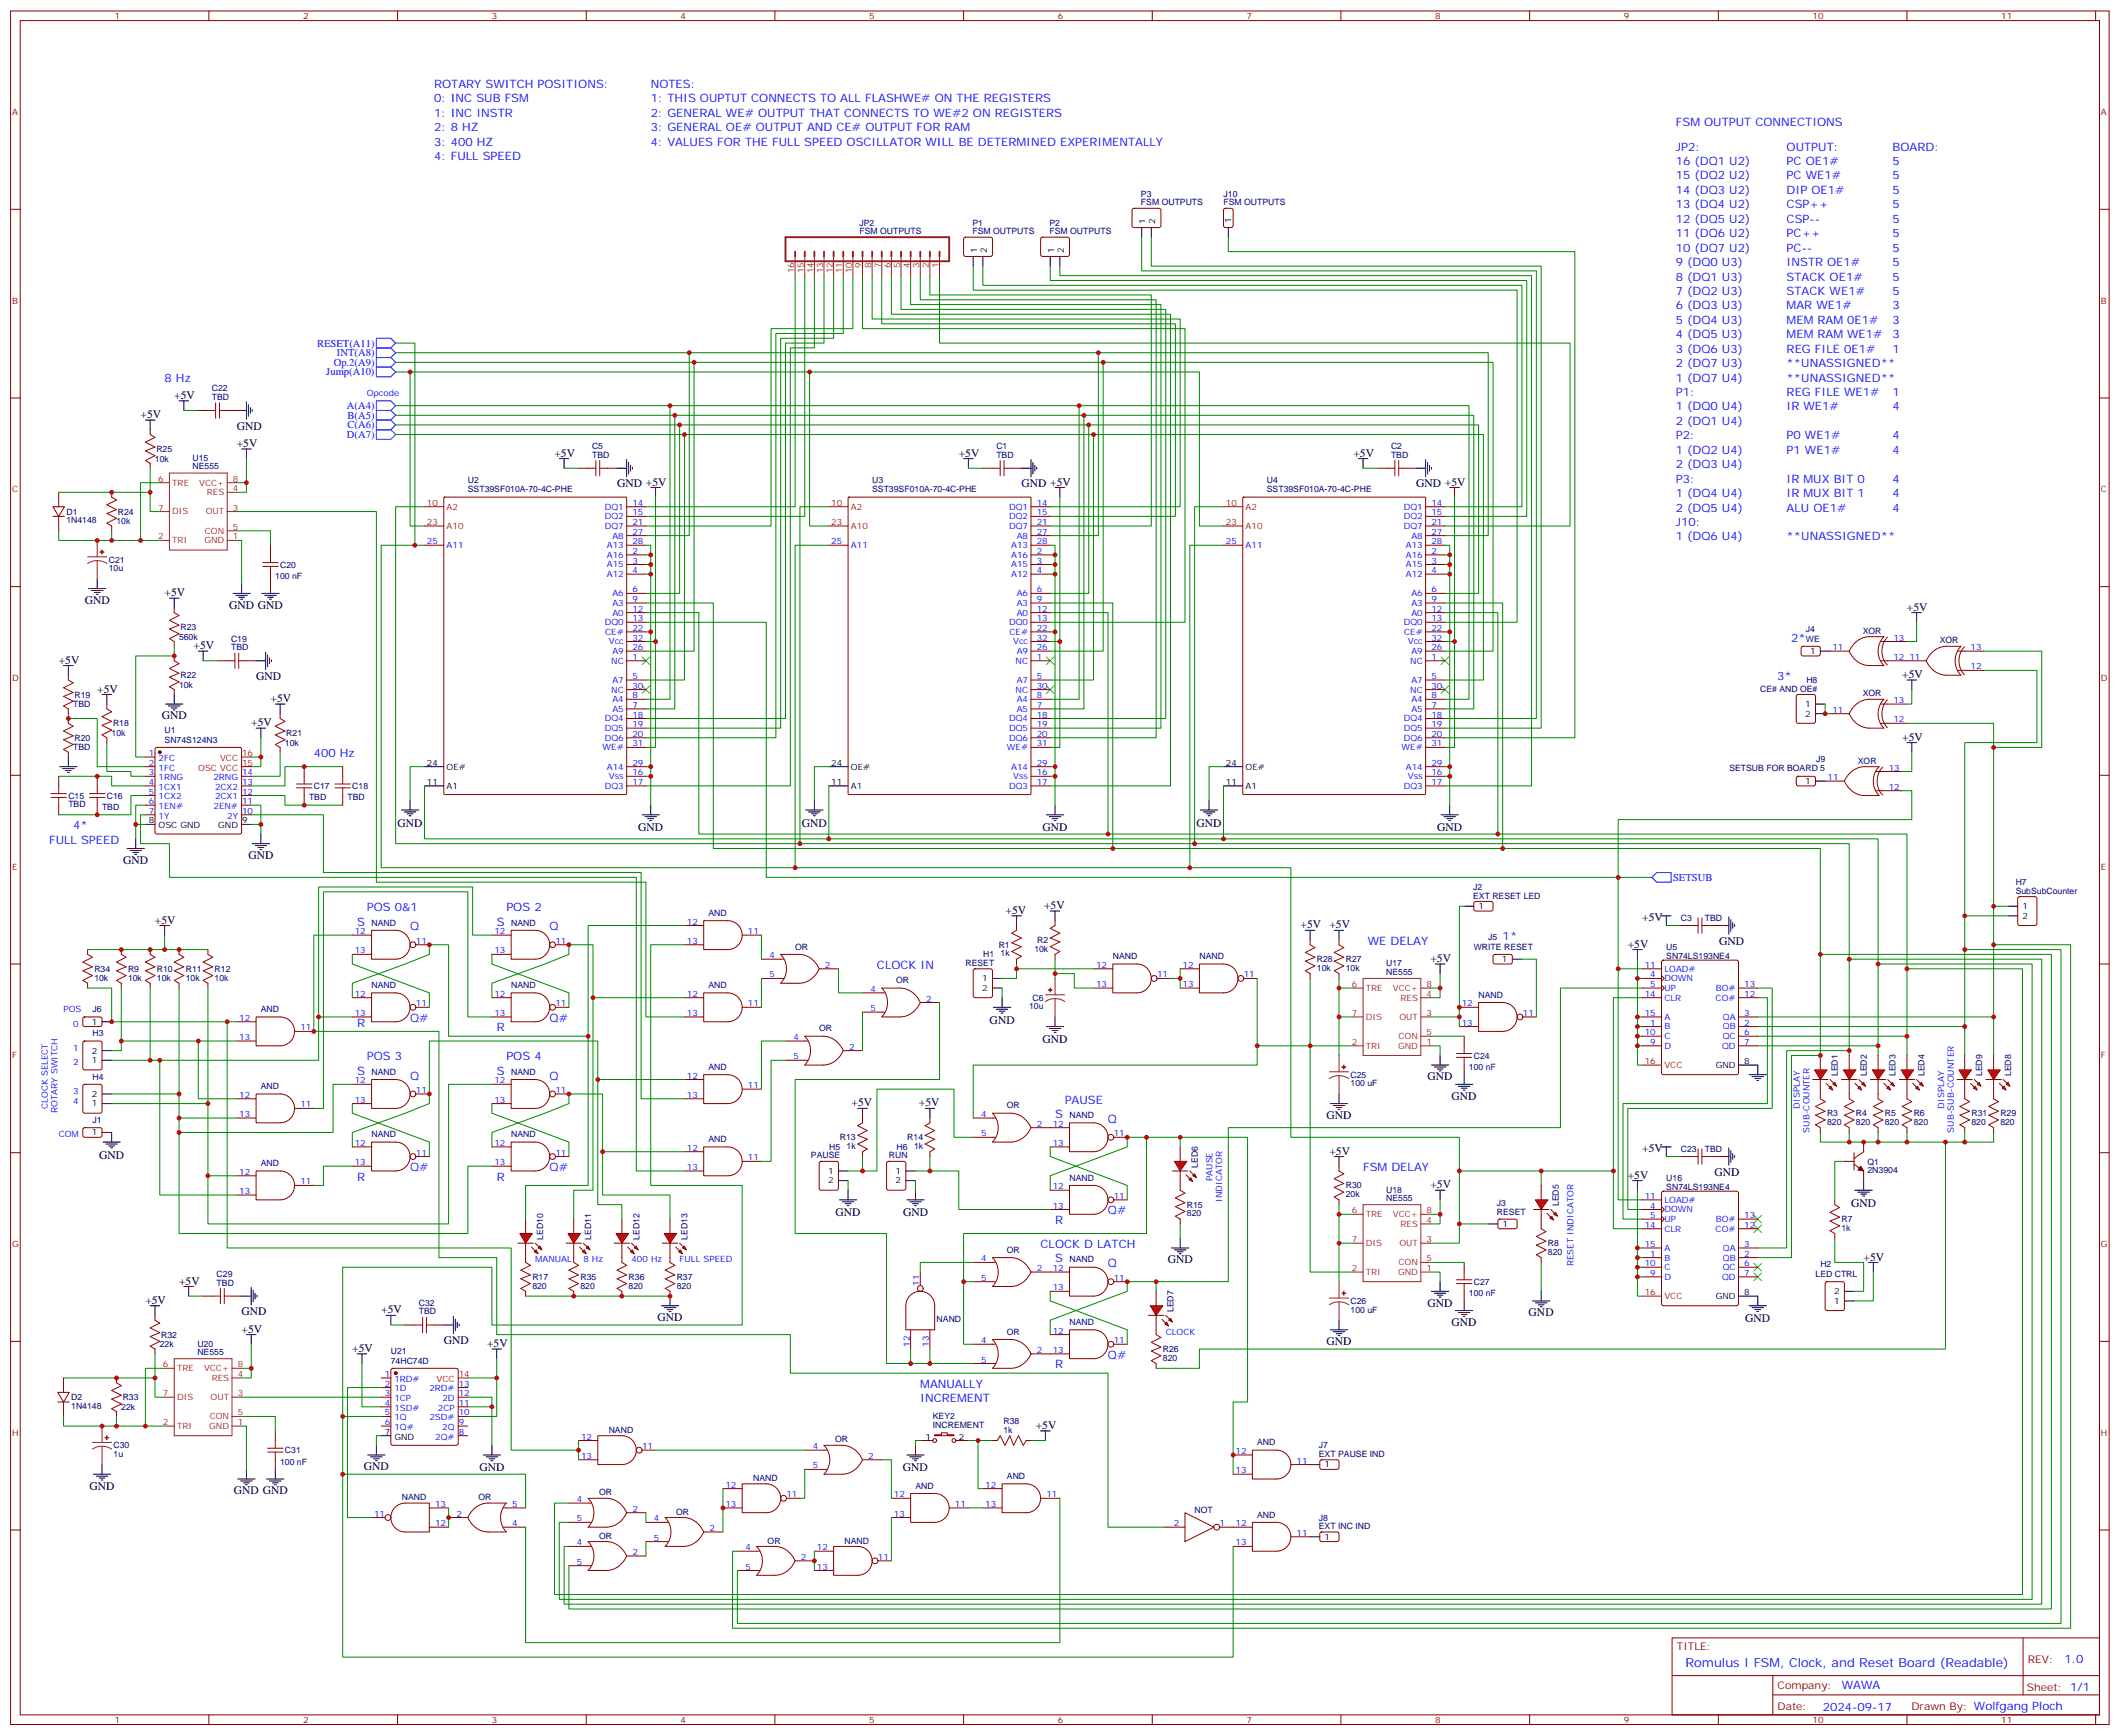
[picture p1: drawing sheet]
<svg xmlns="http://www.w3.org/2000/svg" width="777mm" height="636mm" viewBox="0 0 777 636" stroke-linecap="round" stroke-linejoin="round" font-family="sans-serif">
<defs><g id="words">
<text font-size="4.6" fill="#00f" x="617.7" y="610.8">Romulus I FSM, Clock, and Reset Board (Readable)</text>
<g font-size="4.2" fill="#00f">
<text x="159.1" y="32.2">ROTARY SWITCH POSITIONS:</text>
<text x="238.5" y="32.2">NOTES:</text>
<text x="159.1" y="37.5">0: INC SUB FSM</text>
<text x="238.5" y="37.5">1: THIS OUPTUT CONNECTS TO ALL FLASHWE# ON THE REGISTERS</text>
<text x="159.1" y="42.8">1: INC INSTR</text>
<text x="238.5" y="42.8">2: GENERAL WE# OUTPUT THAT CONNECTS TO WE#2 ON REGISTERS</text>
<text x="614.2" y="46.4">FSM OUTPUT CONNECTIONS</text>
<text x="159.1" y="53.4">3: 400 HZ</text>
<text x="159.1" y="48.1">2: 8 HZ</text>
<text x="238.5" y="53.4">4: VALUES FOR THE FULL SPEED OSCILLATOR WILL BE DETERMINED EXPERIMENTALLY</text>
<text x="238.5" y="48.1">3: GENERAL OE# OUTPUT AND CE# OUTPUT FOR RAM</text>
<text x="159.1" y="58.7">4: FULL SPEED</text>
<text x="614.2" y="55.2">JP2:</text>
<text x="654.8" y="55.2">OUTPUT:</text>
<text x="693.6" y="55.2">BOARD:</text>
<text x="614.2" y="65.8">15 (DQ2 U2)</text>
<text x="614.2" y="60.5">16 (DQ1 U2)</text>
<text x="654.8" y="65.8">PC WE1#</text>
<text x="654.8" y="60.5">PC OE1#</text>
<text x="693.6" y="65.8">5</text>
<text x="693.6" y="60.5">5</text>
<text x="614.2" y="71">14 (DQ3 U2)</text>
<text x="654.8" y="71">DIP OE1#</text>
<text x="693.6" y="71">5</text>
<text x="614.2" y="76.3">13 (DQ4 U2)</text>
<text x="654.8" y="76.3">CSP++</text>
<text x="693.6" y="76.3">5</text>
<text x="614.2" y="81.6">12 (DQ5 U2)</text>
<text x="654.8" y="81.6">CSP--</text>
<text x="693.6" y="81.6">5</text>
<text x="614.2" y="86.9">11 (DQ6 U2)</text>
<text x="654.8" y="86.9">PC++</text>
<text x="693.6" y="86.9">5</text>
<text x="614.2" y="92.2">10 (DQ7 U2)</text>
<text x="654.8" y="92.2">PC--</text>
<text x="693.6" y="92.2">5</text>
<text x="614.2" y="97.5">9 (DQ0 U3)</text>
<text x="654.8" y="97.5">INSTR OE1#</text>
<text x="693.6" y="97.5">5</text>
<text x="614.2" y="102.8">8 (DQ1 U3)</text>
<text x="654.8" y="102.8">STACK OE1#</text>
<text x="693.6" y="102.8">5</text>
<text x="614.2" y="113.4">6 (DQ3 U3)</text>
<text x="614.2" y="108.1">7 (DQ2 U3)</text>
<text x="654.8" y="113.4">MAR WE1#</text>
<text x="654.8" y="108.1">STACK WE1#</text>
<text x="693.6" y="113.4">3</text>
<text x="693.6" y="108.1">5</text>
<text x="614.2" y="118.7">5 (DQ4 U3)</text>
<text x="654.8" y="118.7">MEM RAM 0E1#</text>
<text x="693.6" y="118.7">3</text>
<text x="614.2" y="124">4 (DQ5 U3)</text>
<text x="654.8" y="124">MEM RAM WE1#</text>
<text x="693.6" y="124">3</text>
<text x="614.2" y="129.3">3 (DQ6 U3)</text>
<text x="654.8" y="129.3">REG FILE 0E1#</text>
<text x="693.6" y="129.3">1</text>
<text x="614.2" y="134.5">2 (DQ7 U3)</text>
<text x="654.8" y="134.5">**UNASSIGNED**</text>
<text x="60.3" y="139.8">8 Hz</text>
<text x="614.2" y="139.8">1 (DQ7 U4)</text>
<text x="654.8" y="139.8">**UNASSIGNED**</text>
<text x="614.2" y="145.1">P1:</text>
<text x="654.8" y="145.1">REG FILE WE1#</text>
<text x="693.6" y="145.1">1</text>
<text x="614.2" y="155.7">2 (DQ1 U4)</text>
<text x="614.2" y="150.4">1 (DQ0 U4)</text>
<text x="654.8" y="150.4">IR WE1#</text>
<text x="693.6" y="150.4">4</text>
<text x="614.2" y="161">P2:</text>
<text x="654.8" y="161">P0 WE1#</text>
<text x="693.6" y="161">4</text>
<text x="614.2" y="166.3">1 (DQ2 U4)</text>
<text x="654.8" y="166.3">P1 WE1#</text>
<text x="693.6" y="166.3">4</text>
<text x="614.2" y="171.6">2 (DQ3 U4)</text>
<text x="614.2" y="176.9">P3:</text>
<text x="654.8" y="176.9">IR MUX BIT 0</text>
<text x="693.6" y="176.9">4</text>
<text x="614.2" y="182.2">1 (DQ4 U4)</text>
<text x="654.8" y="182.2">IR MUX BIT 1</text>
<text x="693.6" y="182.2">4</text>
<text x="614.2" y="187.5">2 (DQ5 U4)</text>
<text x="654.8" y="187.5">ALU OE1#</text>
<text x="693.6" y="187.5">4</text>
<text x="614.2" y="192.8">J10:</text>
<text x="614.2" y="198">1 (DQ6 U4)</text>
<text x="654.8" y="198">**UNASSIGNED**</text>
<text x="656.4" y="235.1">2*</text>
<text x="651.2" y="249.2">3*</text>
<text x="115" y="277.4">400 Hz</text>
<text x="26.8" y="303.9">4*</text>
<text x="18" y="309.2">FULL SPEED</text>
<text x="134.4" y="333.9">POS 0&amp;1</text>
<text x="185.6" y="333.9">POS 2</text>
<text x="130.9" y="339.2">S</text>
<text x="150.3" y="340.9">Q</text>
<text x="182" y="339.2">S</text>
<text x="201.4" y="340.9">Q</text>
<text x="501.3" y="346.2">WE DELAY</text>
<text x="550.7" y="344.5">1*</text>
<text x="321.4" y="355">CLOCK IN</text>
<text x="130.9" y="376.2">R</text>
<text x="150.3" y="374.4">Q#</text>
<text x="182" y="378">R</text>
<text x="201.4" y="374.4">Q#</text>
<text x="134.4" y="388.5">POS 3</text>
<text x="185.6" y="388.5">POS 4</text>
<text x="130.9" y="393.8">S</text>
<text x="150.3" y="395.6">Q</text>
<text x="182" y="393.8">S</text>
<text x="201.4" y="395.6">Q</text>
<text x="390.2" y="404.4">PAUSE</text>
<text x="386.6" y="409.7">S</text>
<text x="406" y="411.5">Q</text>
<text x="150.3" y="429.1">Q#</text>
<text x="201.4" y="429.1">Q#</text>
<text x="499.5" y="429.1">FSM DELAY</text>
<text x="130.9" y="432.6">R</text>
<text x="182" y="432.6">R</text>
<text x="386.6" y="448.5">R</text>
<text x="406" y="445">Q#</text>
<text x="381.4" y="457.3">CLOCK D LATCH</text>
<text x="386.6" y="462.6">S</text>
<text x="406" y="464.4">Q</text>
<text x="406" y="497.9">Q#</text>
<text x="386.6" y="501.4">R</text>
<text x="337.3" y="508.5">MANUALLY</text>
<text x="337.3" y="513.8">INCREMENT</text>
<text x="756.6" y="609.5">1.0</text>
<text x="675" y="619">WAWA</text>
<text x="668" y="626.8">2024-09-17</text>
</g>
<g font-size="4.2">
<text x="63.9" y="146.2">+5V</text>
<text x="51.5" y="153.2">+5V</text>
<text x="86.8" y="157.5">GND</text>
<text x="86.8" y="163.8">+5V</text>
<text x="203.2" y="167.4">+5V</text>
<text x="351.4" y="167.4">+5V</text>
<text x="496" y="167.4">+5V</text>
<text x="226.1" y="178.6">GND +5V</text>
<text x="374.3" y="178.6">GND +5V</text>
<text x="518.9" y="178.6">GND +5V</text>
<text x="31" y="221.3">GND</text>
<text x="60.3" y="218.5">+5V</text>
<text x="84" y="223.1">GND GND</text>
<text x="698.9" y="223.8">+5V</text>
<text x="70.9" y="237.9">+5V</text>
<text x="21.5" y="243.2">+5V</text>
<text x="93.8" y="249.2">GND</text>
<text x="697.1" y="248.5">+5V</text>
<text x="35.6" y="253.8">+5V</text>
<text x="99.1" y="257.3">+5V</text>
<text x="59.3" y="263.7">GND</text>
<text x="92.1" y="266.1">+5V</text>
<text x="697.1" y="271.4">+5V</text>
<text x="145.7" y="302.9">GND</text>
<text x="233.9" y="304.6">GND</text>
<text x="293.9" y="302.9">GND</text>
<text x="382.1" y="304.6">GND</text>
<text x="438.5" y="302.9">GND</text>
<text x="526.7" y="304.6">GND</text>
<text x="45.2" y="316.6">GND</text>
<text x="91" y="314.8">GND</text>
<text x="368.5" y="334.9">+5V</text>
<text x="382.6" y="333.2">+5V</text>
<text x="56.8" y="338.5">+5V</text>
<text x="476.6" y="340.2">+5V</text>
<text x="487.2" y="340.2">+5V</text>
<text x="601.8" y="337.4">+5V</text>
<text x="596.5" y="347.3">+5V</text>
<text x="630.1" y="346.2">GND</text>
<text x="524.2" y="352.6">+5V</text>
<text x="362.7" y="375.2">GND</text>
<text x="382.1" y="382.3">GND</text>
<text x="523.2" y="396">GND</text>
<text x="312.1" y="405.5">+5V</text>
<text x="336.8" y="405.5">+5V</text>
<text x="532" y="403">GND</text>
<text x="486.1" y="410.1">GND</text>
<text x="36.3" y="424.6">GND</text>
<text x="487.2" y="423.1">+5V</text>
<text x="601.8" y="422.1">+5V</text>
<text x="596.5" y="431.9">+5V</text>
<text x="628.3" y="430.9">GND</text>
<text x="524.2" y="435.5">+5V</text>
<text x="678.4" y="442.2">GND</text>
<text x="306.2" y="445.8">GND</text>
<text x="330.9" y="445.8">GND</text>
<text x="683" y="461.9">+5V</text>
<text x="427.9" y="463">GND</text>
<text x="65.6" y="470.7">+5V</text>
<text x="53.3" y="477.8">+5V</text>
<text x="523.2" y="478.9">GND</text>
<text x="88.5" y="482">GND</text>
<text x="139.7" y="481.3">+5V</text>
<text x="240.9" y="484.2">GND</text>
<text x="532" y="485.9">GND</text>
<text x="560.2" y="482.4">GND</text>
<text x="639.6" y="484.6">GND</text>
<text x="88.5" y="488.4">+5V</text>
<text x="129.1" y="495.4">+5V</text>
<text x="162.6" y="492.6">GND</text>
<text x="178.5" y="493.7">+5V</text>
<text x="486.1" y="493">GND</text>
<text x="379.6" y="523.7">+5V</text>
<text x="133.3" y="538.8">GND</text>
<text x="175.7" y="539.2">GND</text>
<text x="330.9" y="539.2">GND</text>
<text x="32.8" y="545.9">GND</text>
<text x="85.7" y="547.7">GND GND</text>
</g>
<g font-size="3.9" fill="#00f">
<text x="116.2" y="127">RESET(A11)</text>
<text x="123.5" y="130.5">INT(A8)</text>
<text x="119.6" y="137.5">Jump(A10)</text>
<text x="122.3" y="134">Op.2(A9)</text>
<text x="127.1" y="149.9">A(A4)</text>
<text x="127.4" y="153.4">B(A5)</text>
<text x="127.1" y="160.5">D(A7)</text>
<text x="127.4" y="157">C(A6)</text>
<text x="613.1" y="322.9">SETSUB</text>
</g>
<g font-size="3.9" fill="#800">
<text x="614.5" y="604.8">TITLE:</text>
<text x="743.2" y="609.5">REV:</text>
<text x="651.4" y="619">Company:</text>
<text x="742.8" y="619.6">Sheet: 1/1</text>
<text x="651.4" y="626.7">Date:</text>
<text x="700.5" y="626.8">Drawn By: Wolfgang Ploch</text>
</g>
<g font-size="3.2" fill="#800">
<text x="42" y="7">1</text>
<text x="111.1" y="7">2</text>
<text x="180.3" y="7">3</text>
<text x="249.4" y="7">4</text>
<text x="318.6" y="7">5</text>
<text x="387.7" y="7">6</text>
<text x="456.8" y="7">7</text>
<text x="526" y="7">8</text>
<text x="595.1" y="7">9</text>
<text x="664.3" y="7">10</text>
<text x="733.4" y="7">11</text>
<text x="4.4" y="42.1">A</text>
<text x="769.9" y="42.1">A</text>
<text x="4.4" y="111.3">B</text>
<text x="769.9" y="111.3">B</text>
<text x="4.4" y="180.4">C</text>
<text x="769.9" y="180.4">C</text>
<text x="4.4" y="249.6">D</text>
<text x="769.9" y="249.6">D</text>
<text x="4.4" y="318.7">E</text>
<text x="769.9" y="318.7">E</text>
<text x="4.4" y="387.8">F</text>
<text x="769.9" y="387.8">F</text>
<text x="4.4" y="457">G</text>
<text x="769.9" y="457">G</text>
<text x="4.4" y="526.1">H</text>
<text x="769.9" y="526.1">H</text>
<text x="42" y="631.4">1</text>
<text x="111.1" y="631.4">2</text>
<text x="180.3" y="631.4">3</text>
<text x="249.4" y="631.4">4</text>
<text x="318.6" y="631.4">5</text>
<text x="387.7" y="631.4">6</text>
<text x="456.8" y="631.4">7</text>
<text x="526" y="631.4">8</text>
<text x="595.1" y="631.4">9</text>
<text x="664.3" y="631.4">10</text>
<text x="733.4" y="631.4">11</text>
</g>
<g font-size="3.2" fill="#000080">
<text x="418.1" y="75.3">FSM OUTPUTS</text>
<text x="418.1" y="72.1">P3</text>
<text x="448.4" y="75.3">FSM OUTPUTS</text>
<text x="448.4" y="72.1">J10</text>
<text x="315" y="82.8">JP2</text>
<text x="356.4" y="82.7">P1</text>
<text x="384.6" y="82.7">P2</text>
<text x="315" y="85.9">FSM OUTPUTS</text>
<text x="356.4" y="85.9">FSM OUTPUTS</text>
<text x="384.6" y="85.9">FSM OUTPUTS</text>
<text x="77.6" y="143.4">C22</text>
<text x="77.6" y="146.5">TBD</text>
<text x="57.3" y="165.7">R25</text>
<text x="217" y="167.7">TBD</text>
<text x="217" y="164.5">C5</text>
<text x="365.1" y="167.7">TBD</text>
<text x="365.1" y="164.5">C1</text>
<text x="509.8" y="167.7">TBD</text>
<text x="509.8" y="164.5">C2</text>
<text x="56.8" y="169.1">10k</text>
<text x="70.6" y="172">NE555</text>
<text x="70.6" y="168.9">U15</text>
<text x="171.4" y="176.9">U2</text>
<text x="319.6" y="176.9">U3</text>
<text x="464.3" y="176.9">U4</text>
<text x="171.4" y="180.4">SST39SF010A-70-4C-PHE</text>
<text x="319.6" y="180.4">SST39SF010A-70-4C-PHE</text>
<text x="464.3" y="180.4">SST39SF010A-70-4C-PHE</text>
<text x="24.3" y="191.8">1N4148</text>
<text x="24.3" y="188.6">D1</text>
<text x="43.2" y="188.6">R24</text>
<text x="42.7" y="192.1">10k</text>
<text x="39.9" y="209.4">10u</text>
<text x="39.9" y="206.2">C21</text>
<text x="102.7" y="208">C20</text>
<text x="100.9" y="212.2">100 nF</text>
<text x="66.1" y="230.9">R23</text>
<text x="661.8" y="231.6">J4</text>
<text x="682.6" y="232.3">XOR</text>
<text x="65.6" y="234.4">560k</text>
<text x="84.7" y="238.3">TBD</text>
<text x="84.7" y="235.1">C19</text>
<text x="661.8" y="235.1">WE</text>
<text x="710.9" y="235.8">XOR</text>
<text x="66.1" y="248.6">R22</text>
<text x="662" y="250.3">H8</text>
<text x="27.3" y="255.6">R19</text>
<text x="65.6" y="252">10k</text>
<text x="645" y="253.4">CE# AND OE#</text>
<text x="682.6" y="255.2">XOR</text>
<text x="26.8" y="259.1">TBD</text>
<text x="40.9" y="269.7">10k</text>
<text x="41.4" y="266.2">R18</text>
<text x="60.3" y="268.6">U1</text>
<text x="104.9" y="269.7">R21</text>
<text x="26.8" y="275">TBD</text>
<text x="27.3" y="271.5">R20</text>
<text x="60.3" y="272.1">SN74S124N3</text>
<text x="104.4" y="273.2">10k</text>
<text x="665.5" y="279.2">J9</text>
<text x="680.9" y="279.9">XOR</text>
<text x="633.8" y="282.7">SETSUB FOR BOARD 5</text>
<text x="25" y="292.7">C15</text>
<text x="39.2" y="292.7">C16</text>
<text x="113.2" y="293.3">TBD</text>
<text x="115" y="289.1">C17</text>
<text x="127.4" y="293.3">TBD</text>
<text x="129.1" y="289.1">C18</text>
<text x="25" y="295.8">TBD</text>
<text x="37.4" y="296.8">TBD</text>
<text x="539.9" y="329.3">EXT RESET LED</text>
<text x="539.9" y="326.1">J2</text>
<text x="738.7" y="327.5">SubSubCounter</text>
<text x="738.7" y="324.3">H7</text>
<text x="259.6" y="335.6">AND</text>
<text x="136.2" y="339.2">NAND</text>
<text x="187.3" y="339.2">NAND</text>
<text x="615.9" y="337.4">C3</text>
<text x="624.8" y="337.4">TBD</text>
<text x="291.4" y="348">OR</text>
<text x="366" y="347.3">R1</text>
<text x="380.1" y="345.6">R2</text>
<text x="540.1" y="348">WRITE RESET</text>
<text x="545.4" y="344.5">J5</text>
<text x="610.7" y="348">U5</text>
<text x="353.8" y="354">RESET</text>
<text x="360.4" y="350.8">H1</text>
<text x="366.7" y="350.5">1k</text>
<text x="379.1" y="348.7">10k</text>
<text x="407.8" y="351.5">NAND</text>
<text x="439.6" y="351.5">NAND</text>
<text x="482.6" y="352.6">R28</text>
<text x="493.2" y="352.6">R27</text>
<text x="610.7" y="351.5">SN74LS193NE4</text>
<text x="34.6" y="359.3">10k</text>
<text x="34.6" y="356.2">R34</text>
<text x="46.9" y="359.3">10k</text>
<text x="46.9" y="356.2">R9</text>
<text x="57.5" y="359.3">10k</text>
<text x="57.5" y="356.2">R10</text>
<text x="68.1" y="359.3">10k</text>
<text x="68.1" y="356.2">R11</text>
<text x="78.7" y="359.3">10k</text>
<text x="78.7" y="356.2">R12</text>
<text x="482.6" y="355.8">10k</text>
<text x="493.2" y="355.8">10k</text>
<text x="508" y="357.2">NE555</text>
<text x="508" y="354.1">U17</text>
<text x="136.2" y="362.1">NAND</text>
<text x="187.3" y="362.1">NAND</text>
<text x="259.6" y="362.1">AND</text>
<text x="328.4" y="360.3">OR</text>
<text x="541.9" y="365.6">NAND</text>
<text x="33.9" y="370.9">J6</text>
<text x="95.6" y="370.9">AND</text>
<text x="377.1" y="369.9">10u</text>
<text x="378.4" y="366.7">C6</text>
<text x="300.2" y="378">OR</text>
<text x="33.9" y="379.7">H3</text>
<text x="540.1" y="387.9">C24</text>
<text x="33.9" y="395.6">H4</text>
<text x="136.2" y="393.8">NAND</text>
<text x="187.3" y="393.8">NAND</text>
<text x="259.6" y="392.1">AND</text>
<text x="494.9" y="395">C25</text>
<text x="538.3" y="392.1">100 nF</text>
<text x="673.5" y="394.4" transform="rotate(-90 673.5 394.4)">LED1</text>
<text x="684.1" y="394.4" transform="rotate(-90 684.1 394.4)">LED2</text>
<text x="694.7" y="394.4" transform="rotate(-90 694.7 394.4)">LED3</text>
<text x="705.3" y="394.4" transform="rotate(-90 705.3 394.4)">LED4</text>
<text x="726.4" y="394.4" transform="rotate(-90 726.4 394.4)">LED9</text>
<text x="737" y="394.4" transform="rotate(-90 737 394.4)">LED8</text>
<text x="95.6" y="399.1">AND</text>
<text x="494.9" y="398.1">100 uF</text>
<text x="369" y="406.2">OR</text>
<text x="33.9" y="411.5">J1</text>
<text x="391.9" y="409.7">NAND</text>
<text x="669.6" y="412.2">820</text>
<text x="669.6" y="409.1">R3</text>
<text x="680.2" y="412.2">820</text>
<text x="680.2" y="409.1">R4</text>
<text x="690.7" y="412.2">820</text>
<text x="690.7" y="409.1">R5</text>
<text x="701.3" y="412.2">820</text>
<text x="701.3" y="409.1">R6</text>
<text x="722.5" y="412.2">820</text>
<text x="722.5" y="409.1">R31</text>
<text x="733.1" y="412.2">820</text>
<text x="733.1" y="409.1">R29</text>
<text x="136.2" y="416.8">NAND</text>
<text x="187.3" y="416.8">NAND</text>
<text x="259.6" y="418.5">AND</text>
<text x="307.8" y="417.9">R13</text>
<text x="332.5" y="417.9">R14</text>
<text x="297.2" y="424.5">PAUSE</text>
<text x="303.9" y="421.4">H5</text>
<text x="310.3" y="421.1">1k</text>
<text x="325.8" y="424.5">RUN</text>
<text x="328.6" y="421.4">H6</text>
<text x="335" y="421.1">1k</text>
<text x="615.9" y="422.1">C23</text>
<text x="624.8" y="422.1">TBD</text>
<text x="95.6" y="427.4">AND</text>
<text x="438.9" y="427.9" transform="rotate(-90 438.9 427.9)">LED6</text>
<text x="684.4" y="429.9">2N3904</text>
<text x="684.4" y="426.8">Q1</text>
<text x="391.9" y="432.6">NAND</text>
<text x="493.2" y="435.5">R30</text>
<text x="508" y="437">U18</text>
<text x="610.7" y="436.2">SN74LS193NE4</text>
<text x="610.7" y="432.6">U16</text>
<text x="435" y="442.6">R15</text>
<text x="493.2" y="438.7">20k</text>
<text x="508" y="440.1">NE555</text>
<text x="548.6" y="442.1">J3</text>
<text x="571.2" y="442.1" transform="rotate(-90 571.2 442.1)">LED5</text>
<text x="435" y="445.8">820</text>
<text x="548.6" y="445.2">RESET</text>
<text x="674.9" y="447.9">R7</text>
<text x="199" y="454.4" transform="rotate(-90 199 454.4)">LED10</text>
<text x="216.7" y="454.4" transform="rotate(-90 216.7 454.4)">LED11</text>
<text x="234.3" y="454.4" transform="rotate(-90 234.3 454.4)">LED12</text>
<text x="252" y="454.4" transform="rotate(-90 252 454.4)">LED13</text>
<text x="674.9" y="451.1">1k</text>
<text x="369" y="459.1">OR</text>
<text x="567.3" y="459.9">820</text>
<text x="567.3" y="456.7">R8</text>
<text x="79.4" y="467.9">C29</text>
<text x="391.9" y="462.6">NAND</text>
<text x="665.3" y="467.9">LED CTRL</text>
<text x="667.1" y="464.4">H2</text>
<text x="79.4" y="471.1">TBD</text>
<text x="195.1" y="472.2">820</text>
<text x="195.1" y="469">R17</text>
<text x="212.7" y="472.2">820</text>
<text x="212.7" y="469">R35</text>
<text x="230.4" y="472.2">820</text>
<text x="230.4" y="469">R36</text>
<text x="248" y="472.2">820</text>
<text x="248" y="469">R37</text>
<text x="540.1" y="470.8">C27</text>
<text x="153.5" y="478.5">C32</text>
<text x="494.9" y="477.9">C26</text>
<text x="538.3" y="475">100 nF</text>
<text x="153.5" y="481.7">TBD</text>
<text x="343.3" y="484.6">NAND</text>
<text x="391.9" y="485.6">NAND</text>
<text x="430.1" y="480.9" transform="rotate(-90 430.1 480.9)">LED7</text>
<text x="494.9" y="481">100 uF</text>
<text x="59.1" y="490.2">R32</text>
<text x="369" y="489.1">OR</text>
<text x="58.6" y="493.7">22k</text>
<text x="72.3" y="496.6">NE555</text>
<text x="72.3" y="493.5">U20</text>
<text x="143.2" y="496.1">U21</text>
<text x="426.2" y="495.5">R26</text>
<text x="143.2" y="499.7">74HC74D</text>
<text x="426.2" y="498.7">820</text>
<text x="26.1" y="513.2">D2</text>
<text x="45" y="513.1">R33</text>
<text x="26.1" y="516.3">1N4148</text>
<text x="44.4" y="516.6">22k</text>
<text x="341.9" y="520">KEY2</text>
<text x="367.7" y="521.9">R38</text>
<text x="223.1" y="525.1">NAND</text>
<text x="341.9" y="523.1">INCREMENT</text>
<text x="367.7" y="525.1">1k</text>
<text x="41.6" y="534">1u</text>
<text x="41.6" y="530.8">C30</text>
<text x="104.4" y="532.6">C31</text>
<text x="306" y="528.6">OR</text>
<text x="460.7" y="529.7">AND</text>
<text x="483.3" y="533.9">EXT PAUSE IND</text>
<text x="483.3" y="530.8">J7</text>
<text x="102.7" y="536.7">100 nF</text>
<text x="276" y="542.7">NAND</text>
<text x="335.5" y="545.5">AND</text>
<text x="369" y="542">AND</text>
<text x="147.3" y="549.8">NAND</text>
<text x="175.3" y="549.8">OR</text>
<text x="219.6" y="548">OR</text>
<text x="247.8" y="555.1">OR</text>
<text x="437.8" y="554.4">NOT</text>
<text x="460.7" y="556.1">AND</text>
<text x="483.3" y="557.2">J8</text>
<text x="219.6" y="563.9">OR</text>
<text x="483.3" y="560.4">EXT INC IND</text>
<text x="281.3" y="565.6">OR</text>
<text x="309.5" y="565.6">NAND</text>
</g>
<g font-size="3.2">
<text x="419.8" y="82.1" transform="rotate(-90 419.8 82.1)">1</text>
<text x="423.3" y="82.1" transform="rotate(-90 423.3 82.1)">2</text>
<text x="451.2" y="81.6" transform="rotate(-90 451.2 81.6)">1</text>
<text x="358.1" y="92.7" transform="rotate(-90 358.1 92.7)">1</text>
<text x="361.6" y="92.7" transform="rotate(-90 361.6 92.7)">2</text>
<text x="386.3" y="92.7" transform="rotate(-90 386.3 92.7)">1</text>
<text x="389.8" y="92.7" transform="rotate(-90 389.8 92.7)">2</text>
<text x="663.3" y="239.7">1</text>
<text x="661.6" y="259.1">1</text>
<text x="661.6" y="262.6">2</text>
<text x="156.5" y="280.6">24</text>
<text x="304.6" y="280.6">24</text>
<text x="449.3" y="280.6">24</text>
<text x="156.5" y="287.7">11</text>
<text x="163.7" y="282">OE#</text>
<text x="304.6" y="287.7">11</text>
<text x="311.9" y="282">OE#</text>
<text x="449.3" y="287.7">11</text>
<text x="456.5" y="282">OE#</text>
<text x="661.6" y="287.3">1</text>
<text x="163.7" y="289.1">A1</text>
<text x="311.9" y="289.1">A1</text>
<text x="456.5" y="289.1">A1</text>
<text x="54.6" y="301.8">8</text>
<text x="58.1" y="303.5">OSC GND</text>
<text x="80" y="303.5">GND</text>
<text x="88.7" y="301.8">9</text>
<text x="541.9" y="333.2">1</text>
<text x="741.2" y="333.2">1</text>
<text x="741.2" y="336.7">2</text>
<text x="550.4" y="352.6">1</text>
<text x="359.9" y="359.6">1</text>
<text x="359.9" y="363.1">2</text>
<text x="33.6" y="375.5">1</text>
<text x="33.6" y="389.6">1</text>
<text x="33.6" y="386.1">2</text>
<text x="639.2" y="390">8</text>
<text x="628.8" y="391.4">GND</text>
<text x="33.6" y="402">2</text>
<text x="33.6" y="405.5">1</text>
<text x="33.6" y="416.1">1</text>
<text x="303.5" y="430.2">1</text>
<text x="328.2" y="430.2">1</text>
<text x="303.5" y="433.7">2</text>
<text x="328.2" y="433.7">2</text>
<text x="550.7" y="449.6">1</text>
<text x="628.8" y="476">GND</text>
<text x="639.2" y="474.6">8</text>
<text x="672.1" y="477.8">1</text>
<text x="672.1" y="474.3">2</text>
<text x="141" y="525.8">7</text>
<text x="144.5" y="527.5">GND</text>
<text x="339.1" y="527.5">1</text>
<text x="351.4" y="527.5">2</text>
<text x="485.4" y="537.8">1</text>
<text x="485.4" y="564.2">1</text>
</g>
<g font-size="3.2" fill="#8d2323">
<text x="291" y="100.1" transform="rotate(-90 291 100.1)">16</text>
<text x="294.6" y="100.1" transform="rotate(-90 294.6 100.1)">15</text>
<text x="298.1" y="100.1" transform="rotate(-90 298.1 100.1)">14</text>
<text x="301.6" y="100.1" transform="rotate(-90 301.6 100.1)">13</text>
<text x="305.2" y="100.1" transform="rotate(-90 305.2 100.1)">12</text>
<text x="308.7" y="100.1" transform="rotate(-90 308.7 100.1)">11</text>
<text x="312.2" y="100.1" transform="rotate(-90 312.2 100.1)">10</text>
<text x="315.7" y="98.1" transform="rotate(-90 315.7 98.1)">9</text>
<text x="319.3" y="98.1" transform="rotate(-90 319.3 98.1)">8</text>
<text x="322.8" y="98.1" transform="rotate(-90 322.8 98.1)">7</text>
<text x="326.3" y="98.1" transform="rotate(-90 326.3 98.1)">6</text>
<text x="329.8" y="98.1" transform="rotate(-90 329.8 98.1)">5</text>
<text x="333.4" y="98.1" transform="rotate(-90 333.4 98.1)">4</text>
<text x="336.9" y="98.1" transform="rotate(-90 336.9 98.1)">3</text>
<text x="340.4" y="98.1" transform="rotate(-90 340.4 98.1)">2</text>
<text x="344" y="98.1" transform="rotate(-90 344 98.1)">1</text>
<text x="58" y="176.5">6</text>
<text x="63.1" y="177.9">TRE</text>
<text x="73" y="177.9">VCC+</text>
<text x="85.4" y="176.5">8</text>
<text x="75.8" y="181.5">RES</text>
<text x="85.4" y="180.1">4</text>
<text x="58" y="187.1">7</text>
<text x="63.1" y="188.5">DIS</text>
<text x="75.4" y="188.5">OUT</text>
<text x="85.4" y="187.1">3</text>
<text x="58" y="197.7">2</text>
<text x="75.1" y="195.6">CON</text>
<text x="85.4" y="197.7">1</text>
<text x="85.4" y="194.2">5</text>
<text x="63.1" y="199.1">TRI</text>
<text x="74.9" y="199.1">GND</text>
<text x="495.4" y="361.7">6</text>
<text x="500.6" y="363.1">TRE</text>
<text x="510.4" y="363.1">VCC+</text>
<text x="522.8" y="361.7">8</text>
<text x="522.8" y="365.3">4</text>
<text x="513.3" y="366.7">RES</text>
<text x="495.4" y="372.3">7</text>
<text x="500.6" y="373.7">DIS</text>
<text x="512.9" y="373.7">OUT</text>
<text x="522.8" y="372.3">3</text>
<text x="495.4" y="382.9">2</text>
<text x="512.6" y="380.8">CON</text>
<text x="522.8" y="382.9">1</text>
<text x="522.8" y="379.4">5</text>
<text x="500.6" y="384.3">TRI</text>
<text x="512.4" y="384.3">GND</text>
<text x="495.4" y="444.6">6</text>
<text x="500.6" y="446.1">TRE</text>
<text x="510.4" y="446.1">VCC+</text>
<text x="513.3" y="449.6">RES</text>
<text x="522.8" y="444.6">8</text>
<text x="522.8" y="448.2">4</text>
<text x="495.4" y="455.2">7</text>
<text x="522.8" y="455.2">3</text>
<text x="500.6" y="456.6">DIS</text>
<text x="512.9" y="456.6">OUT</text>
<text x="495.4" y="465.8">2</text>
<text x="500.6" y="467.2">TRI</text>
<text x="512.4" y="467.2">GND</text>
<text x="512.6" y="463.7">CON</text>
<text x="522.8" y="465.8">1</text>
<text x="522.8" y="462.3">5</text>
<text x="59.7" y="501.1">6</text>
<text x="64.9" y="502.5">TRE</text>
<text x="74.8" y="502.5">VCC+</text>
<text x="87.1" y="501.1">8</text>
<text x="77.6" y="506">RES</text>
<text x="87.1" y="504.6">4</text>
<text x="59.7" y="511.7">7</text>
<text x="64.9" y="513.1">DIS</text>
<text x="77.2" y="513.1">OUT</text>
<text x="87.1" y="511.7">3</text>
<text x="76.9" y="520.1">CON</text>
<text x="87.1" y="518.7">5</text>
<text x="59.7" y="522.3">2</text>
<text x="64.9" y="523.7">TRI</text>
<text x="76.7" y="523.7">GND</text>
<text x="87.1" y="522.3">1</text>
</g>
<g font-size="3.2" fill="#00f">
<text x="134.4" y="145.1">Opcode</text>
<text x="231.8" y="185.3">14</text>
<text x="379.9" y="185.3">14</text>
<text x="524.6" y="185.3">14</text>
<text x="221.6" y="186.8">DQ1</text>
<text x="221.6" y="190.3">DQ2</text>
<text x="231.8" y="188.9">15</text>
<text x="369.8" y="186.8">DQ1</text>
<text x="369.8" y="190.3">DQ2</text>
<text x="379.9" y="188.9">15</text>
<text x="514.4" y="186.8">DQ1</text>
<text x="514.4" y="190.3">DQ2</text>
<text x="524.6" y="188.9">15</text>
<text x="221.6" y="193.8">DQ7</text>
<text x="224.4" y="197.3">A8</text>
<text x="231.8" y="192.4">21</text>
<text x="231.8" y="195.9">27</text>
<text x="369.8" y="193.8">DQ7</text>
<text x="372.6" y="197.3">A8</text>
<text x="379.9" y="192.4">21</text>
<text x="379.9" y="195.9">27</text>
<text x="514.4" y="193.8">DQ7</text>
<text x="517.2" y="197.3">A8</text>
<text x="524.6" y="192.4">21</text>
<text x="524.6" y="195.9">27</text>
<text x="156.5" y="199.5">25</text>
<text x="163.7" y="200.9">A11</text>
<text x="222.4" y="200.9">A13</text>
<text x="231.8" y="203">2</text>
<text x="231.8" y="199.5">28</text>
<text x="304.6" y="199.5">25</text>
<text x="311.9" y="200.9">A11</text>
<text x="370.6" y="200.9">A13</text>
<text x="379.9" y="203">2</text>
<text x="379.9" y="199.5">28</text>
<text x="449.3" y="199.5">25</text>
<text x="456.5" y="200.9">A11</text>
<text x="515.2" y="200.9">A13</text>
<text x="524.6" y="203">2</text>
<text x="524.6" y="199.5">28</text>
<text x="222.4" y="204.4">A16</text>
<text x="222.4" y="207.9">A15</text>
<text x="231.8" y="206.5">3</text>
<text x="370.6" y="204.4">A16</text>
<text x="370.6" y="207.9">A15</text>
<text x="379.9" y="206.5">3</text>
<text x="515.2" y="204.4">A16</text>
<text x="515.2" y="207.9">A15</text>
<text x="524.6" y="206.5">3</text>
<text x="222.4" y="211.5">A12</text>
<text x="231.8" y="210">4</text>
<text x="370.6" y="211.5">A12</text>
<text x="379.9" y="210">4</text>
<text x="515.2" y="211.5">A12</text>
<text x="524.6" y="210">4</text>
<text x="224.4" y="218.5">A6</text>
<text x="231.8" y="217.1">6</text>
<text x="231.8" y="220.6">9</text>
<text x="372.6" y="218.5">A6</text>
<text x="379.9" y="217.1">6</text>
<text x="379.9" y="220.6">9</text>
<text x="517.2" y="218.5">A6</text>
<text x="524.6" y="217.1">6</text>
<text x="524.6" y="220.6">9</text>
<text x="224.4" y="222">A3</text>
<text x="224.4" y="225.6">A0</text>
<text x="231.8" y="224.2">12</text>
<text x="231.8" y="227.7">13</text>
<text x="372.6" y="222">A3</text>
<text x="372.6" y="225.6">A0</text>
<text x="379.9" y="224.2">12</text>
<text x="379.9" y="227.7">13</text>
<text x="517.2" y="222">A3</text>
<text x="517.2" y="225.6">A0</text>
<text x="524.6" y="224.2">12</text>
<text x="524.6" y="227.7">13</text>
<text x="221.6" y="229.1">DQ0</text>
<text x="221.8" y="232.6">CE#</text>
<text x="231.8" y="231.2">22</text>
<text x="369.8" y="229.1">DQ0</text>
<text x="369.9" y="232.6">CE#</text>
<text x="379.9" y="231.2">22</text>
<text x="514.4" y="229.1">DQ0</text>
<text x="514.6" y="232.6">CE#</text>
<text x="524.6" y="231.2">22</text>
<text x="223.1" y="236.1">Vcc</text>
<text x="224.4" y="239.7">A9</text>
<text x="231.8" y="238.3">26</text>
<text x="231.8" y="234.7">32</text>
<text x="371.3" y="236.1">Vcc</text>
<text x="372.6" y="239.7">A9</text>
<text x="379.9" y="238.3">26</text>
<text x="379.9" y="234.7">32</text>
<text x="515.9" y="236.1">Vcc</text>
<text x="517.2" y="239.7">A9</text>
<text x="524.6" y="238.3">26</text>
<text x="524.6" y="234.7">32</text>
<text x="671.5" y="238.3">11</text>
<text x="693.9" y="234.7">13</text>
<text x="722.1" y="238.3">13</text>
<text x="224" y="243.2">NC</text>
<text x="231.8" y="241.8">1</text>
<text x="372.2" y="243.2">NC</text>
<text x="379.9" y="241.8">1</text>
<text x="516.8" y="243.2">NC</text>
<text x="524.6" y="241.8">1</text>
<text x="693.9" y="241.8">12</text>
<text x="699.8" y="241.8">11</text>
<text x="722.1" y="245.3">12</text>
<text x="224.4" y="250.3">A7</text>
<text x="231.8" y="248.8">5</text>
<text x="372.6" y="250.3">A7</text>
<text x="379.9" y="248.8">5</text>
<text x="517.2" y="250.3">A7</text>
<text x="524.6" y="248.8">5</text>
<text x="224" y="253.8">NC</text>
<text x="224.4" y="257.3">A4</text>
<text x="231.8" y="255.9">8</text>
<text x="231.8" y="252.4">30</text>
<text x="372.2" y="253.8">NC</text>
<text x="372.6" y="257.3">A4</text>
<text x="379.9" y="255.9">8</text>
<text x="379.9" y="252.4">30</text>
<text x="516.8" y="253.8">NC</text>
<text x="517.2" y="257.3">A4</text>
<text x="524.6" y="255.9">8</text>
<text x="524.6" y="252.4">30</text>
<text x="693.9" y="257.7">13</text>
<text x="224.4" y="260.8">A5</text>
<text x="231.8" y="259.4">7</text>
<text x="231.8" y="263">18</text>
<text x="372.6" y="260.8">A5</text>
<text x="379.9" y="259.4">7</text>
<text x="379.9" y="263">18</text>
<text x="517.2" y="260.8">A5</text>
<text x="524.6" y="259.4">7</text>
<text x="524.6" y="263">18</text>
<text x="671.5" y="261.2">11</text>
<text x="221.6" y="264.4">DQ4</text>
<text x="221.6" y="267.9">DQ5</text>
<text x="231.8" y="266.5">19</text>
<text x="369.8" y="264.4">DQ4</text>
<text x="369.8" y="267.9">DQ5</text>
<text x="379.9" y="266.5">19</text>
<text x="514.4" y="264.4">DQ4</text>
<text x="514.4" y="267.9">DQ5</text>
<text x="524.6" y="266.5">19</text>
<text x="693.9" y="264.7">12</text>
<text x="220.9" y="275">WE#</text>
<text x="221.6" y="271.4">DQ6</text>
<text x="231.8" y="270">20</text>
<text x="231.8" y="273.5">31</text>
<text x="369" y="275">WE#</text>
<text x="369.8" y="271.4">DQ6</text>
<text x="379.9" y="270">20</text>
<text x="379.9" y="273.5">31</text>
<text x="513.7" y="275">WE#</text>
<text x="514.4" y="271.4">DQ6</text>
<text x="524.6" y="270">20</text>
<text x="524.6" y="273.5">31</text>
<text x="54.6" y="280.6">2</text>
<text x="54.6" y="277.1">1</text>
<text x="58.1" y="278.8">2FC</text>
<text x="231.8" y="280.6">29</text>
<text x="379.9" y="280.6">29</text>
<text x="524.6" y="280.6">29</text>
<text x="54.6" y="287.7">4</text>
<text x="54.6" y="284.1">3</text>
<text x="58.1" y="285.9">1RNG</text>
<text x="58.1" y="282.4">1FC</text>
<text x="78.2" y="285.9">2RNG</text>
<text x="88.7" y="284.1">14</text>
<text x="88.7" y="287.7">13</text>
<text x="222.4" y="282">A14</text>
<text x="223.1" y="285.5">Vss</text>
<text x="231.8" y="284.1">16</text>
<text x="231.8" y="287.7">17</text>
<text x="370.6" y="282">A14</text>
<text x="371.3" y="285.5">Vss</text>
<text x="379.9" y="284.1">16</text>
<text x="379.9" y="287.7">17</text>
<text x="515.2" y="282">A14</text>
<text x="515.9" y="285.5">Vss</text>
<text x="524.6" y="284.1">16</text>
<text x="524.6" y="287.7">17</text>
<text x="669.8" y="285.9">11</text>
<text x="692.1" y="282.4">13</text>
<text x="54.6" y="291.2">5</text>
<text x="58.1" y="292.9">1CX2</text>
<text x="58.1" y="289.4">1CX1</text>
<text x="78.8" y="289.4">2CX2</text>
<text x="78.8" y="292.9">2CX1</text>
<text x="88.7" y="291.2">12</text>
<text x="221.6" y="289.1">DQ3</text>
<text x="369.8" y="289.1">DQ3</text>
<text x="514.4" y="289.1">DQ3</text>
<text x="692.1" y="289.4">12</text>
<text x="54.6" y="298.2">7</text>
<text x="54.6" y="294.7">6</text>
<text x="58.1" y="296.5">1EN#</text>
<text x="78.2" y="296.5">2EN#</text>
<text x="88.7" y="294.7">11</text>
<text x="88.7" y="298.2">10</text>
<text x="58.1" y="300">1Y</text>
<text x="83.3" y="300">2Y</text>
<text x="251.7" y="338.8">12</text>
<text x="130" y="342.3">12</text>
<text x="152.4" y="345.9">11</text>
<text x="181.2" y="342.3">12</text>
<text x="203.6" y="345.9">11</text>
<text x="251.7" y="345.9">13</text>
<text x="274.1" y="342.3">11</text>
<text x="130" y="349.4">13</text>
<text x="181.2" y="349.4">13</text>
<text x="282" y="351.2">4</text>
<text x="282" y="358.2">5</text>
<text x="302.3" y="354.7">2</text>
<text x="401.7" y="354.7">12</text>
<text x="424" y="358.2">11</text>
<text x="433.4" y="354.7">12</text>
<text x="455.8" y="358.2">11</text>
<text x="602.7" y="354.7">11</text>
<text x="604.8" y="358.2">4</text>
<text x="610" y="359.6">DOWN</text>
<text x="610" y="356.1">LOAD#</text>
<text x="130" y="365.3">12</text>
<text x="181.2" y="365.3">12</text>
<text x="251.7" y="365.3">12</text>
<text x="319" y="363.5">4</text>
<text x="401.7" y="361.7">13</text>
<text x="433.4" y="361.7">13</text>
<text x="602.7" y="365.3">14</text>
<text x="604.8" y="361.7">5</text>
<text x="610" y="363.1">UP</text>
<text x="628.8" y="363.1">BO#</text>
<text x="639.2" y="365.3">12</text>
<text x="639.2" y="361.7">13</text>
<text x="23.3" y="370.9">POS</text>
<text x="152.4" y="368.8">11</text>
<text x="203.6" y="368.8">11</text>
<text x="274.1" y="368.8">11</text>
<text x="319" y="370.6">5</text>
<text x="339.4" y="367">2</text>
<text x="535.7" y="368.8">12</text>
<text x="610" y="366.7">CLR</text>
<text x="628.7" y="366.7">CO#</text>
<text x="26.8" y="376.2">0</text>
<text x="87.7" y="374.1">12</text>
<text x="110.1" y="377.6">11</text>
<text x="130" y="372.3">13</text>
<text x="181.2" y="372.3">13</text>
<text x="251.7" y="372.3">13</text>
<text x="535.7" y="375.8">13</text>
<text x="558.1" y="372.3">11</text>
<text x="602.7" y="372.3">15</text>
<text x="604.8" y="375.8">1</text>
<text x="610" y="377.3">B</text>
<text x="610" y="373.7">A</text>
<text x="631.4" y="377.3">QB</text>
<text x="631.4" y="373.7">QA</text>
<text x="639.2" y="375.8">2</text>
<text x="639.2" y="372.3">3</text>
<text x="87.7" y="381.1">13</text>
<text x="290.8" y="381.1">4</text>
<text x="602.7" y="379.4">10</text>
<text x="604.8" y="382.9">9</text>
<text x="610" y="380.8">C</text>
<text x="631.3" y="380.8">QC</text>
<text x="639.2" y="379.4">6</text>
<text x="639.2" y="382.9">7</text>
<text x="26.8" y="385">1</text>
<text x="290.8" y="388.2">5</text>
<text x="311.1" y="384.7">2</text>
<text x="610" y="384.3">D</text>
<text x="631.1" y="384.3">QD</text>
<text x="26.8" y="390.3">2</text>
<text x="251.7" y="395.3">12</text>
<text x="26.8" y="400.9">3</text>
<text x="130" y="397">12</text>
<text x="152.4" y="400.5">11</text>
<text x="181.2" y="397">12</text>
<text x="203.6" y="400.5">11</text>
<text x="274.1" y="398.8">11</text>
<text x="17.6" y="406.4" transform="rotate(-90 17.6 406.4)">CLOCK SELECT</text>
<text x="21.1" y="407.8" transform="rotate(-90 21.1 407.8)">ROTARY SWITCH</text>
<text x="26.8" y="404.4">4</text>
<text x="87.7" y="402.3">12</text>
<text x="110.1" y="405.8">11</text>
<text x="130" y="404.1">13</text>
<text x="181.2" y="404.1">13</text>
<text x="251.7" y="402.3">13</text>
<text x="659.6" y="406.3" transform="rotate(-90 659.6 406.3)">DISPLAY</text>
<text x="712.5" y="406.3" transform="rotate(-90 712.5 406.3)">DISPLAY</text>
<text x="87.7" y="409.4">13</text>
<text x="359.6" y="409.4">4</text>
<text x="379.9" y="412.9">2</text>
<text x="385.8" y="412.9">12</text>
<text x="21.5" y="416.8">COM</text>
<text x="130" y="419.9">12</text>
<text x="181.2" y="419.9">12</text>
<text x="359.6" y="416.4">5</text>
<text x="385.8" y="419.9">13</text>
<text x="408.2" y="416.4">11</text>
<text x="663.2" y="415.1" transform="rotate(-90 663.2 415.1)">SUB-COUNTER</text>
<text x="716.1" y="415.1" transform="rotate(-90 716.1 415.1)">SUB-SUB-COUNTER</text>
<text x="152.4" y="423.5">11</text>
<text x="203.6" y="423.5">11</text>
<text x="251.7" y="421.7">12</text>
<text x="274.1" y="425.2">11</text>
<text x="87.7" y="430.5">12</text>
<text x="130" y="427">13</text>
<text x="181.2" y="427">13</text>
<text x="251.7" y="428.8">13</text>
<text x="87.7" y="437.6">13</text>
<text x="110.1" y="434.1">11</text>
<text x="385.8" y="435.8">12</text>
<text x="444.4" y="432.8" transform="rotate(-90 444.4 432.8)">PAUSE</text>
<text x="385.8" y="442.9">13</text>
<text x="408.2" y="439.3">11</text>
<text x="447.9" y="440.4" transform="rotate(-90 447.9 440.4)">INDICATOR</text>
<text x="602.7" y="439.3">11</text>
<text x="604.8" y="442.9">4</text>
<text x="610" y="440.8">LOAD#</text>
<text x="602.7" y="449.9">14</text>
<text x="604.8" y="446.4">5</text>
<text x="610" y="444.3">DOWN</text>
<text x="610" y="447.8">UP</text>
<text x="628.8" y="447.8">BO#</text>
<text x="639.2" y="449.9">12</text>
<text x="639.2" y="446.4">13</text>
<text x="610" y="451.3">CLR</text>
<text x="628.7" y="451.3">CO#</text>
<text x="602.7" y="457">15</text>
<text x="604.8" y="460.5">1</text>
<text x="610" y="461.9">B</text>
<text x="610" y="458.4">A</text>
<text x="631.4" y="461.9">QB</text>
<text x="631.4" y="458.4">QA</text>
<text x="639.2" y="460.5">2</text>
<text x="639.2" y="457">3</text>
<text x="196.1" y="462.6">MANUAL</text>
<text x="213.8" y="462.6">8 Hz</text>
<text x="231.4" y="462.6">400 Hz</text>
<text x="249.1" y="462.6">FULL SPEED</text>
<text x="359.6" y="462.3">4</text>
<text x="379.9" y="465.8">2</text>
<text x="385.8" y="465.8">12</text>
<text x="576.7" y="464" transform="rotate(-90 576.7 464)">RESET INDICATOR</text>
<text x="602.7" y="464">10</text>
<text x="604.8" y="467.6">9</text>
<text x="610" y="465.5">C</text>
<text x="631.3" y="465.5">QC</text>
<text x="639.2" y="464">6</text>
<text x="639.2" y="467.6">7</text>
<text x="336.9" y="471.1" transform="rotate(-90 336.9 471.1)">11</text>
<text x="359.6" y="469.3">5</text>
<text x="385.8" y="472.9">13</text>
<text x="408.2" y="469.3">11</text>
<text x="610" y="469">D</text>
<text x="631.1" y="469">QD</text>
<text x="385.8" y="488.7">12</text>
<text x="427.2" y="489.1">CLOCK</text>
<text x="333.4" y="493.5" transform="rotate(-90 333.4 493.5)">12</text>
<text x="340.4" y="493.5" transform="rotate(-90 340.4 493.5)">13</text>
<text x="359.6" y="492.3">4</text>
<text x="379.9" y="495.8">2</text>
<text x="385.8" y="495.8">13</text>
<text x="408.2" y="492.3">11</text>
<text x="359.6" y="499.3">5</text>
<text x="141" y="504.6">1</text>
<text x="141" y="508.1">2</text>
<text x="144.5" y="506.4">1RD#</text>
<text x="144.5" y="509.9">1D</text>
<text x="157.4" y="509.9">2RD#</text>
<text x="168.1" y="508.1">13</text>
<text x="141" y="511.7">3</text>
<text x="141" y="515.2">4</text>
<text x="144.5" y="513.4">1CP</text>
<text x="162.2" y="513.4">2D</text>
<text x="168.1" y="515.2">11</text>
<text x="168.1" y="511.7">12</text>
<text x="141" y="518.7">5</text>
<text x="144.5" y="517">1SD#</text>
<text x="144.5" y="520.5">1Q</text>
<text x="157.4" y="520.5">2SD#</text>
<text x="160.5" y="517">2CP</text>
<text x="168.1" y="518.7">10</text>
<text x="141" y="522.3">6</text>
<text x="144.5" y="524">1Q#</text>
<text x="159.5" y="527.5">2Q#</text>
<text x="162.1" y="524">2Q</text>
<text x="168.1" y="525.8">8</text>
<text x="168.1" y="522.3">9</text>
<text x="212.9" y="527.5">12</text>
<text x="235.3" y="531.1">11</text>
<text x="297.8" y="531.1">4</text>
<text x="452.8" y="532.8">12</text>
<text x="212.9" y="534.6">13</text>
<text x="297.8" y="538.1">5</text>
<text x="318.2" y="534.6">2</text>
<text x="452.8" y="539.9">13</text>
<text x="475.2" y="536.4">11</text>
<text x="265.8" y="545.2">12</text>
<text x="361.1" y="545.2">12</text>
<text x="211.4" y="550.5">4</text>
<text x="288.2" y="548.7">11</text>
<text x="327.6" y="548.7">12</text>
<text x="383.5" y="548.7">11</text>
<text x="137.1" y="555.8">11</text>
<text x="159.5" y="552.2">13</text>
<text x="167.3" y="555.8">2</text>
<text x="187.7" y="552.2">5</text>
<text x="211.4" y="557.5">5</text>
<text x="231.8" y="554">2</text>
<text x="239.6" y="557.5">4</text>
<text x="265.8" y="552.2">13</text>
<text x="327.6" y="555.8">13</text>
<text x="350" y="552.2">11</text>
<text x="361.1" y="552.2">13</text>
<text x="159.5" y="559.3">12</text>
<text x="187.7" y="559.3">4</text>
<text x="260" y="561.1">2</text>
<text x="430.1" y="559.3">2</text>
<text x="447" y="559.3">1</text>
<text x="452.8" y="559.3">12</text>
<text x="475.2" y="562.8">11</text>
<text x="211.4" y="566.3">4</text>
<text x="231.8" y="569.9">2</text>
<text x="239.6" y="564.6">5</text>
<text x="273.1" y="568.1">4</text>
<text x="299.4" y="568.1">12</text>
<text x="452.8" y="566.3">13</text>
<text x="211.4" y="573.4">5</text>
<text x="273.1" y="575.2">5</text>
<text x="293.5" y="571.6">2</text>
<text x="299.4" y="575.2">13</text>
<text x="321.7" y="571.6">11</text>
</g>
<g font-size="3.2" fill="#f00">
<text x="156.5" y="185.3">10</text>
<text x="304.6" y="185.3">10</text>
<text x="449.3" y="185.3">10</text>
<text x="163.7" y="186.8">A2</text>
<text x="311.9" y="186.8">A2</text>
<text x="456.5" y="186.8">A2</text>
<text x="156.5" y="192.4">23</text>
<text x="163.7" y="193.8">A10</text>
<text x="304.6" y="192.4">23</text>
<text x="311.9" y="193.8">A10</text>
<text x="449.3" y="192.4">23</text>
<text x="456.5" y="193.8">A10</text>
<text x="80.6" y="278.8">VCC</text>
<text x="88.7" y="277.1">16</text>
<text x="88.7" y="280.6">15</text>
<text x="72.6" y="282.4">OSC VCC</text>
<text x="602.7" y="390">16</text>
<text x="610" y="391.4">VCC</text>
<text x="602.7" y="474.6">16</text>
<text x="610" y="476">VCC</text>
<text x="160" y="506.4">VCC</text>
<text x="168.1" y="504.6">14</text>
</g>
</g></defs>
<path d="M242.4 478.5h6.3M243.4 479.2h4.2M244.5 479.9h2.1M245.5 475v3.5M245.2 480.6h.7" fill="none" stroke="#000" stroke-width=".37"/>
<path d="M192.6 475h52.9" fill="none" stroke="#008700" stroke-width=".37"/>
<path d="M245.5 462.6l1.8 1.1-3.5 1.8 3.5 1.7-3.5 1.4 3.5 1.8-3.5 1.8 1.7 1" fill="none" stroke="#a10000" stroke-width=".37"/>
<path d="M245.5 460.9v1.7M245.5 473.2v1.8" fill="none" stroke="#870000" stroke-width=".37"/>
<g fill="#f00" stroke="#870000" stroke-width=".37">
<path d="M243.4 452h4.6l-2.5 3.6z"/>
<path d="M242.7 455.6h5.7z"/>
</g>
<g fill="#870000" stroke="#870000" stroke-width=".37">
<path d="M249.1 455.6l1.4 1.4z"/>
<path d="M247.6 457l1.5 1.4z"/>
</g>
<g fill="#f00" stroke="#870000" stroke-width=".37">
<path d="M250.1 457.3l.7-.7 .7 1.4z"/>
<path d="M249.4 458l.7 1.5-1.4-.7z"/>
</g>
<path d="M245.5 446.8v5.2M245.5 455.6v5.3M227.9 460.9v1.7M227.9 473.2v1.8" fill="none" stroke="#870000" stroke-width=".37"/>
<path d="M227.9 462.6l1.8 1.1-3.6 1.8 3.6 1.7-3.6 1.4 3.6 1.8-3.6 1.8 1.8 1" fill="none" stroke="#a10000" stroke-width=".37"/>
<g fill="#f00" stroke="#870000" stroke-width=".37">
<path d="M225.8 452h4.6l-2.5 3.6z"/>
<path d="M225.1 455.6h5.6z"/>
</g>
<g fill="#870000" stroke="#870000" stroke-width=".37">
<path d="M231.4 455.6l1.4 1.4z"/>
<path d="M230 457l1.4 1.4z"/>
</g>
<g fill="#f00" stroke="#870000" stroke-width=".37">
<path d="M232.5 457.3l.7-.7 .7 1.4z"/>
<path d="M231.1 458.8l.7-.8 .7 1.5z"/>
</g>
<path d="M227.9 446.8v5.2M227.9 455.6v5.3M210.3 460.9v1.7M210.3 473.2v1.8" fill="none" stroke="#870000" stroke-width=".37"/>
<path d="M210.3 462.6l1.7 1.1-3.5 1.8 3.5 1.7-3.5 1.4 3.5 1.8-3.5 1.8 1.8 1" fill="none" stroke="#a10000" stroke-width=".37"/>
<g fill="#f00" stroke="#870000" stroke-width=".37">
<path d="M208.1 452h4.6l-2.4 3.6z"/>
<path d="M207.4 455.6h5.7z"/>
</g>
<g fill="#870000" stroke="#870000" stroke-width=".37">
<path d="M213.8 455.6l1.4 1.4z"/>
<path d="M212.4 457l1.4 1.4z"/>
</g>
<g fill="#f00" stroke="#870000" stroke-width=".37">
<path d="M214.8 457.3l.7-.7 .8 1.4z"/>
<path d="M213.4 458.8l.7-.8 .7 1.5z"/>
</g>
<path d="M210.3 446.8v5.2M210.3 455.6v5.3M192.6 460.9v1.7M192.6 473.2v1.8" fill="none" stroke="#870000" stroke-width=".37"/>
<path d="M192.6 462.6l1.8 1.1-3.5 1.8 3.5 1.7-3.5 1.4 3.5 1.8-3.5 1.8 1.7 1" fill="none" stroke="#a10000" stroke-width=".37"/>
<g fill="#f00" stroke="#870000" stroke-width=".37">
<path d="M190.5 452h4.6l-2.5 3.6z"/>
<path d="M189.8 455.6h5.6z"/>
</g>
<g fill="#870000" stroke="#870000" stroke-width=".37">
<path d="M196.1 455.6l1.5 1.4z"/>
<path d="M194.7 457l1.4 1.4z"/>
</g>
<g fill="#f00" stroke="#870000" stroke-width=".37">
<path d="M197.2 457.3l.7-.7 .7 1.4z"/>
<path d="M195.8 458.8l.7-.8 .7 1.5z"/>
</g>
<g fill="none" stroke="#870000" stroke-width=".37">
<path d="M415.1 76.5l.5-.2 9.4 .1 .4 .6v6l-.7 .4-9.4-.1-.4-.6v-5.7zM448.6 76.5l2.6-.2 .7 .5v5.9l-.5 .6-2.3 .1-.7-.5v-5.9zM353.4 87.1l.4-.2 9.5 .1 .4 .6-.1 5.9-.6 .5-9.4-.1-.5-.6v-5.7zM381.6 87.1l.5-.2 9.4 .1 .4 .6v5.9l-.7 .5-9.4-.1-.4-.6v-5.7zM660.3 237.1l.5-.2h5.9l.4 .7-.1 2.4-.6 .4-5.9-.1-.5-.6v-2.1zM658.5 254.7l.5-.2h5.6l.7 .4v9.5l-.4 .6-5.9 .1-.7-.5v-9.4zM658.5 284.7l.5-.2h5.9l.4 .7v2.4l-.7 .4-5.9-.1-.4-.6v-2.1zM540.3 330.5l.5-.2 5.9 .1 .5 .6-.1 2.4-.6 .5-6-.1-.4-.6v-2.2zM739.7 328.8l.4-.2h5.7l.6 .4 .1 9.5-.5 .6-5.9 .1-.6-.5-.1-9.4zM32.1 348v1.7M547.4 350l.5-.3 5.9 .1 .4 .6-.1 2.4-.6 .5-5.9-.1-.4-.6v-2.2zM30.6 372.9l.4-.2h6l.4 .7-.1 2.4-.6 .4-5.9-.1-.5-.6v-2.1z"/>
<path d="M32.1 360.3v1.8M192.6 446.8v5.2M192.6 455.6v5.3M74.4 475h3.6M85 475h3.5M56.8 482v1.8M56.8 494.4v1.7M148.5 485.6h3.5M159.1 485.6h3.5M21.2 510.3h4.2l-2.1 3.5zM21.2 513.8h4.2M23.3 505v5.3"/>
<path d="M23.3 513.8v5.3M42.7 505v1.7M42.7 517.3v1.8M139.7 505h3.5M139.7 508.5h3.5M139.7 512h3.5M139.7 515.5h3.5M139.7 519.1h3.5M143.5 501.6l.4-.2h23.3l.5 .2 .2 .5v26.9l-.2 .5-.5 .2h-23.3l-.5-.3-.2-.4v-26.9zM167.9 508.5h3.5M167.9 512h3.5M167.9 515.5h3.5"/>
<path d="M167.9 519.1h3.5M100.9 524.4v3.5M100.9 535v3.5M139.7 522.6h3.5M167.9 522.6h3.5M167.9 526.1h3.5M483.9 535.2l.5-.2h5.9l.4 .7-.1 2.3-.6 .5-5.9-.1-.4-.6v-2.1zM483.9 561.6l.5-.2 5.9 .1 .4 .6-.1 2.4-.6 .4h-5.9l-.4-.7v-2.1z"/>
</g>
<g fill="none" stroke="#008700" stroke-width=".37">
<path d="M356.7 97.5v8.8h199.3v121.7h-26.5M360.2 97.5v7.1h197.5v81.1h-28.2M384.9 97.5v5.3h174.6v86.4h-30M388.4 97.5v3.5h172.9v187h-31.8M418.4 86.9v12.4h144.6v164h-33.5M421.9 86.9v10.6h142.9v169.3h-35.3M450.1 86.9v5.3h127v178.2h-47.6M291.4 101v84.7h-54.7M294.9 101v88.2h-58.2M298.4 101v26.5h-8.8v160.5h-52.9M302 101v24.7h-14.1v137.6h-51.2M305.5 101v23h-19.4v142.8h-49.4"/>
<path d="M309 101v21.2h-24.7v148.2h-47.6M312.6 101v19.4h-30v72.4h-45.9M316.1 101v19.4h118.2v107.6h-49.4M319.6 101v15.9h112.9v68.8h-47.6M323.1 101v17.7h107.6v70.5h-45.8M326.7 101v14.1h102.3v172.9h-44.1M330.2 101v12.4h97v149.9h-42.3M333.7 101v10.6h91.7v155.2h-40.5M337.3 101v8.9h86.4v160.5h-38.8M340.8 101v7.1h81.1v84.7h-37M344.3 101v24.7h231.1v67.1h-45.9M236.7 199.8h1.8v31.8"/>
<path d="M384.9 199.8h1.7v31.8M529.5 199.8h1.8v31.8M236.7 210.4h1.8M236.7 206.9h1.8M236.7 203.3h1.8M384.9 210.4h1.7M384.9 206.9h1.7M384.9 203.3h1.7M529.5 210.4h1.8M529.5 206.9h1.8M529.5 203.3h1.8M236.7 228h44.1v93.5h312.2v33.5"/>
<path d="M240.2 235.1v38.8h-3.5M388.4 235.1v38.8h-3.5M533 235.1v38.8h-3.5M236.7 281h1.8M384.9 281h1.7M529.5 281h1.8M436 318h37.1v98.8h61.7v12.3M437.8 309.2h239.9v75.8M448.4 307.4h239.9v75.9M548.9 305.6h150v74.1M550.7 310.9h116.4v75.9h-10.6v74.1h-12.3M593 321.5h12.4"/>
<path d="M644.2 379.7h54.7v7.1M644.2 376.2h75.8v10.6M644.2 372.7h86.4v14.1M644.2 383.3h44.1v3.5M677.7 386.8v-1.8h-22.9v72.3h-10.6M730.6 415v3.5h-31.7M564.8 429.1h26.5M69.1 475h5.3M56.8 496.1v15.9h3.5M92.1 492.6v12.4h-3.6M132.6 499.7v15.8h7.1M143.2 485.6h5.3"/>
<path d="M182 497.9v7.1h-10.6M23.3 505h33.5M23.3 519.1v3.5h19.4M42.7 519.1v3.5h10.6M60.3 501.4h-7v21.2h7M88.5 519.1h12.4v5.3M88.5 512h51.2M88.5 501.4h3.6M171.4 512h8.9v17.7M171.4 515.5h8.9M182 505v14.1h-10.6M88.5 522.6h1.8v15.9"/>
<path d="M139.7 526.1h-1.8v3.6"/>
</g>
<g fill="none" stroke="#000" stroke-width=".37">
<path d="M356.7 94v3.5M360.2 94v3.5M384.9 94v3.5M388.4 94v3.5M418.4 83.4v3.5M421.9 83.4v3.5M450.1 83.4v3.5M667.1 238.6h3.5M665.3 258h3.6M665.3 261.5h3.6M665.3 286.2h3.6M536.6 332.1h3.5"/>
<path d="M735.9 332.1h3.5M735.9 335.6h3.5M554.2 351.5h3.5M37.4 374.4h3.5M55 478.5h3.6M56.8 478.5v3.5M67.4 471.5h3.5M69.1 471.5v3.5M88.5 475h3.6M92.1 471.8v6.4M92.8 472.9v4.2M93.5 473.9v2.1"/>
<path d="M94.2 474.6v.7M90.3 489.1h3.5M92.1 489.1v3.5M130.9 496.1h3.5M132.6 496.1v3.6M141.5 482h3.5M143.2 482v3.6M162.6 485.6h3.6M166.2 482.4v6.3M166.9 483.4v4.3M167.6 484.5v2.1M168.3 485.2v.7"/>
<path d="M180.3 494.4h3.5M182 494.4v3.5M37.4 536.7v3.5M90.3 538.5v3.5M100.9 538.5v3.5M134.8 533.2h6.3M135.8 533.9h4.3M136.9 534.6h2.1M137.6 535.3h.7M137.9 529.7v3.5M139.7 526.1h3.5M177.1 533.2h6.3"/>
<path d="M178.2 533.9h4.2M179.2 534.6h2.1M179.9 535.3h.7M180.3 529.7v3.5M480.1 536.7h3.6M34.2 540.2h6.4M35.3 540.9h4.2M36.3 541.7h2.2M37 542.4h.7M87.1 542h6.4M88.2 542.7h4.2M89.3 543.4h2.1"/>
<path d="M90 544.1h.7M97.7 542h6.4M98.8 542.7h4.2M99.8 543.4h2.2M100.5 544.1h.7M480.1 563.2h3.6"/>
</g>
<g fill="none" stroke="#3c3" stroke-width=".37">
<path d="M235.3 251.3l2.8 2.8M235.3 240.7l2.8 2.9M238.1 251.3l-2.8 2.8M238.1 240.7l-2.8 2.9M383.5 251.3l2.8 2.8M383.5 240.7l2.8 2.9M386.3 251.3l-2.8 2.8M386.3 240.7l-2.8 2.9M528.1 251.3l2.8 2.8M528.1 240.7l2.8 2.9M530.9 251.3l-2.8 2.8M530.9 240.7l-2.8 2.9"/>
<path d="M642.8 448.9l2.8 2.8M642.8 445.3l2.8 2.9M645.6 448.9l-2.8 2.8M645.6 445.3l-2.8 2.9M642.8 466.5l2.8 2.8M642.8 463l2.8 2.8M645.6 466.5l-2.8 2.8M645.6 463l-2.8 2.8"/>
</g>
<path d="M605.4 321.5l1.7-1.7h5.3v3.5h-5.3z" fill="none" stroke="#00f" stroke-width=".37"/>
<g fill="none" stroke="#8c2424" stroke-width=".71">
<path d="M287.9 86.9h59.9v8.8h-59.9zM291.4 92.2v1.8M294.9 92.2v1.8M298.4 92.2v1.8M302 92.2v1.8M305.5 92.2v1.8M309 92.2v1.8M312.6 92.2v1.8M316.1 92.2v1.8M319.6 92.2v1.8M323.1 92.2v1.8M326.7 92.2v1.8"/>
<path d="M330.2 92.2v1.8M333.7 92.2v1.8M337.3 92.2v1.8M340.8 92.2v1.8M344.3 92.2v1.8"/>
</g>
<g fill="none" stroke="#8c2424" stroke-width=".37">
<path d="M291.4 94v7M294.9 94v7M298.4 94v7M302 94v7M305.5 94v7M309 94v7M312.6 94v7M316.1 94v7M319.6 94v7M323.1 94v7M326.7 94v7M330.2 94v7"/>
<path d="M333.7 94v7M337.3 94v7M340.8 94v7M344.3 94v7M63.9 497.9h21.1v28.2h-21.1zM60.3 501.4h3.6M60.3 512h3.6M85 501.4h3.5M85 512h3.5M85 519.1h3.5M85 505h3.5M33.9 528.6h7"/>
<path d="M37.4 530l-1.9 .2-1.6 .9M37.4 530l1.8 .3 1.7 .8M37.4 522.6v6M37.4 530v6.7M60.3 522.6h3.6M85 522.6h3.5"/>
</g>
<g fill="none" stroke="#a10000" stroke-width=".37">
<path d="M32.1 349.7l1.8 1.1-3.6 1.8 3.6 1.7-3.6 1.4 3.6 1.8-3.6 1.8 1.8 1M78 475h2.8M80.8 472.2v5.6M82.2 475h2.8M82.2 472.2v5.6M56.8 483.8l1.8 1.1-3.6 1.7 3.6 1.8-3.6 1.4 3.6 1.8-3.6 1.7 1.8 1.1M152 485.6h2.9M154.9 482.7v5.7M156.3 485.6h2.8M156.3 482.7v5.7M42.7 506.7l1.7 1.1-3.5 1.8 3.5 1.7-3.5 1.4 3.5 1.8-3.5 1.8 1.8 1M98.1 532.1h5.6"/>
<path d="M98.1 530.7h5.6M100.9 527.9v2.8M100.9 532.1v2.9"/>
</g>
<circle cx="145" cy="503.2" r=".53" fill="#870000" stroke="#870000" stroke-width=".37"/>
<path d="M167.9 505h3.5" fill="none" stroke="#f00" stroke-width=".37"/>
<g fill="#8c2424" stroke="#8c2424" stroke-width=".37">
<path d="M38.5 526.8l1.4 .1z"/>
<path d="M39.1 526.1l.1 1.4z"/>
</g>
<g fill="#f00" stroke="#870000" stroke-width=".37">
<path d="M717.9 392.1h4.6l-2.5 3.5z"/>
<path d="M717.2 395.6h5.6z"/>
</g>
<g fill="#870000" stroke="#870000" stroke-width=".37">
<path d="M723.5 395.6l1.5 1.4z"/>
<path d="M722.1 397l1.4 1.4z"/>
</g>
<g fill="#f00" stroke="#870000" stroke-width=".37">
<path d="M724.6 397.4l.7-.7 .7 1.4z"/>
<path d="M723.2 398.8l.7-.7 .7 1.4z"/>
</g>
<path d="M720 386.8v5.3M720 395.6v5.3" fill="none" stroke="#870000" stroke-width=".37"/>
<g fill="#f00" stroke="#870000" stroke-width=".37">
<path d="M728.5 392.1h4.6l-2.5 3.5z"/>
<path d="M727.8 395.6h5.6z"/>
</g>
<g fill="#870000" stroke="#870000" stroke-width=".37">
<path d="M734.1 395.6l1.4 1.4z"/>
<path d="M732.7 397l1.4 1.4z"/>
</g>
<g fill="#f00" stroke="#870000" stroke-width=".37">
<path d="M735.2 397.4l.7-.7 .7 1.4z"/>
<path d="M733.8 398.8l.7-.7 .7 1.4z"/>
</g>
<g fill="none" stroke="#870000" stroke-width=".37">
<path d="M480.1 344.5v1.7M480.1 356.8v1.8M490.7 344.5v1.7M490.7 356.8v1.8M536.6 379.7v3.6M536.6 390.3v3.5M730.6 386.8v5.3M730.6 395.6v7.1M720 400.9v1.8M720 413.2v1.8M730.6 413.2v1.8M490.7 427.4v1.7"/>
<path d="M490.7 439.7v1.8M536.6 462.6v3.6M536.6 473.2v3.5"/>
</g>
<g fill="none" stroke="#a10000" stroke-width=".37">
<path d="M480.1 346.2l1.8 1.1-3.5 1.7 3.5 1.8-3.5 1.4 3.5 1.8-3.5 1.7 1.7 1.1M490.7 346.2l1.8 1.1-3.6 1.7 3.6 1.8-3.6 1.4 3.6 1.8-3.6 1.7 1.8 1.1M533.8 387.5h5.6M533.8 386.1h5.6M536.6 383.3v2.8M536.6 387.5v2.8M720 402.7l1.8 1-3.5 1.8 3.5 1.7-3.5 1.5 3.5 1.7-3.5 1.8 1.7 1M730.6 402.7l1.8 1-3.6 1.8 3.6 1.7-3.6 1.5 3.6 1.7-3.6 1.8 1.8 1M490.7 429.1l1.8 1.1-3.6 1.7 3.6 1.8-3.6 1.4 3.6 1.8-3.6 1.7 1.8 1.1M533.8 470.4h5.6M533.8 469h5.6M536.6 466.2v2.8"/>
<path d="M536.6 470.4v2.8"/>
</g>
<g fill="none" stroke="#008700" stroke-width=".37">
<path d="M480.1 358.6v24.7h15.9M490.7 358.6v3.5h5.3M527.8 356.8v5.3h-3.6M490.7 362.1v10.6h5.3M490.7 372.7v14.1M524.2 379.7h12.4M527.8 362.1v3.5h-3.6M480.1 383.3v82.9h15.9M524.2 383.3h3.6v3.5M720 415v3.5M527.8 439.7v5.3h-3.6M490.7 441.5v3.5h5.3"/>
<path d="M490.7 445v10.6h5.3M490.7 455.6v14.1M527.8 445v3.5h-3.6M545.4 448.5h-10.6v7.1h-10.6M524.2 466.2h3.6v3.5M524.2 462.6h12.4"/>
</g>
<g fill="none" stroke="#8c2424" stroke-width=".37">
<path d="M499.5 358.6h21.2v28.2h-21.2zM496 362.1h3.5M496 372.7h3.5M520.7 362.1h3.5M520.7 372.7h3.5M520.7 379.7h3.5M520.7 365.6h3.5M487.2 392.8h7M490.7 394.2l-1.8 .2-1.7 .9M490.7 394.2l1.9 .2 1.6 .9M490.7 386.8v6M490.7 394.2v6.7"/>
<path d="M496 383.3h3.5M520.7 383.3h3.5M496 445h3.5M496 455.6h3.5M499.5 441.5h21.2v28.2h-21.2zM520.7 445h3.5M520.7 455.6h3.5M520.7 448.5h3.5M487.2 475.7h7M490.7 477.1l-1.8 .2-1.7 .9M490.7 477.1l1.9 .2 1.6 .9M490.7 469.7v6"/>
<path d="M490.7 477.1v6.7M496 466.2h3.5M520.7 466.2h3.5M520.7 462.6h3.5"/>
</g>
<g fill="none" stroke="#000" stroke-width=".37">
<path d="M478.4 340.9h3.5M480.1 340.9v3.6M488.9 340.9h3.6M490.7 340.9v3.6M526 353.3h3.5M527.8 353.3v3.5M524.6 390.3h6.3M525.6 391h4.3M526.7 391.7h2.1M527.4 392.4h.7M527.8 386.8v3.5M533.4 397.4h6.4"/>
<path d="M534.5 398.1h4.2M535.5 398.8h2.1M536.2 399.5h.7M536.6 393.8v3.6M487.5 404.4h6.4M488.6 405.1h4.2M489.7 405.8h2.1M490.4 406.5h.7M490.7 400.9v3.5M488.9 423.8h3.6M490.7 423.8v3.6M526 436.2h3.5"/>
<path d="M527.8 436.2v3.5M524.6 473.2h6.3M525.6 473.9h4.3M526.7 474.6h2.1M527.4 475.3h.7M527.8 469.7v3.5M536.6 476.7v3.6M487.5 487.3h6.4M488.6 488h4.2M489.7 488.7h2.1M490.4 489.4h.7M490.7 483.8v3.5"/>
<path d="M533.4 480.3h6.4M534.5 481h4.2M535.5 481.7h2.1M536.2 482.4h.7"/>
</g>
<g fill="#8c2424" stroke="#8c2424" stroke-width=".37">
<path d="M491.8 473.9l1.4 .1z"/>
<path d="M492.4 473.2l.1 1.4z"/>
<path d="M491.8 391l1.4 .1z"/>
<path d="M492.4 390.3l.1 1.4z"/>
</g>
<g fill="#f00" stroke="#870000" stroke-width=".37">
<path d="M421.6 478.5h4.6l-2.5 3.5z"/>
<path d="M420.9 482h5.6z"/>
</g>
<g fill="#870000" stroke="#870000" stroke-width=".37">
<path d="M427.2 482l1.4 1.4z"/>
<path d="M425.8 483.4l1.4 1.5z"/>
</g>
<g fill="#f00" stroke="#870000" stroke-width=".37">
<path d="M428.3 483.8l.7-.7 .7 1.4z"/>
<path d="M427.6 484.5l.7 1.4-1.4-.7z"/>
</g>
<g fill="none" stroke="#870000" stroke-width=".37">
<path d="M55 157.5v1.7M72.7 150.4h3.5M83.3 150.4h3.5M55 169.8v1.8M19.4 185.7h4.2l-2.1 3.5zM19.4 189.2h4.2M21.5 180.4v5.3M21.5 189.2v5.3M40.9 180.4v1.8M40.9 192.8v1.7M99.1 199.8v3.5M99.1 210.4v3.5"/>
<path d="M63.9 222.7v1.8M63.9 235.1v1.8M25 247.4v1.8M25 259.8v1.7M39.2 258v1.8M63.9 240.4v1.7M63.9 252.7v1.8M79.7 242.1h3.6M90.3 242.1h3.5M25 263.3v1.8M25 275.7v1.7M39.2 270.4v1.7"/>
<path d="M102.7 261.5v1.8M102.7 273.9v1.8M21.5 284.5v3.5M21.5 295.1v3.5M35.6 284.5v3.5M35.6 295.1v3.5M111.5 281v3.5M111.5 291.5v3.6M125.6 281v3.5M125.6 291.5v3.6M601.8 439.7h7.1M609.1 436.7l.5-.2h26.8l.7 .5v40.8l-.4 .7h-27.1l-.7-.5v-40.8z"/>
<path d="M615.9 423.8h3.6M626.5 423.8h3.6M549.2 447l.4-.2h5.9l.5 .7-.1 2.4-.6 .4-5.9-.1-.5-.6v-2.1zM601.8 457.3h7.1M601.8 443.2h7.1M601.8 446.8h7.1M601.8 450.3h7.1M608.9 442.2l1.1 1-1.1 1.1M608.9 445.7l1.1 1.1-1.1 1M637.1 457.3h7.1M637.1 446.8h7.1M637.1 450.3h7.1"/>
<path d="M423.7 473.2v5.3M601.8 460.9h7.1M601.8 464.4h7.1M601.8 467.9h7.1M637.1 460.9h7.1M637.1 464.4h7.1M637.1 467.9h7.1M423.7 482v7.1M423.7 499.7v1.7"/>
</g>
<g fill="none" stroke="#a10000" stroke-width=".37">
<path d="M55 159.2l1.8 1.1-3.5 1.8 3.5 1.7-3.5 1.4 3.5 1.8-3.5 1.8 1.7 1M76.2 150.4h2.8M79 147.6v5.6M80.4 150.4h2.9M80.4 147.6v5.6M40.9 182.2l1.8 1-3.5 1.8 3.5 1.8-3.5 1.4 3.5 1.7-3.5 1.8 1.7 1.1M96.3 207.6h5.7M96.3 206.2h5.7M99.1 203.3v2.9M99.1 207.6v2.8M63.9 224.5l1.7 1.1-3.5 1.7 3.5 1.8-3.5 1.4 3.5 1.8-3.5 1.7 1.8 1.1M86.1 239.3v5.7"/>
<path d="M87.5 239.3v5.7M25 249.2l1.8 1.1-3.5 1.7 3.5 1.8-3.5 1.4 3.5 1.8-3.5 1.7 1.7 1.1M39.2 259.8l1.7 1-3.5 1.8 3.5 1.8-3.5 1.4 3.5 1.7-3.5 1.8 1.8 1.1M63.9 242.1l1.7 1.1-3.5 1.8 3.5 1.7-3.5 1.4 3.5 1.8-3.5 1.8 1.8 1M83.3 242.1h2.8M87.5 242.1h2.8M25 265.1l1.8 1-3.5 1.8 3.5 1.8-3.5 1.4 3.5 1.7-3.5 1.8 1.7 1.1M102.7 263.3l1.7 1.1-3.5 1.7 3.5 1.8-3.5 1.4 3.5 1.8-3.5 1.7 1.8 1.1M18.7 292.2h5.6M18.7 290.8h5.6M21.5 288v2.8M21.5 292.2v2.9"/>
<path d="M32.8 292.2h5.7M32.8 290.8h5.7M35.6 288v2.8M35.6 292.2v2.9M108.7 288.7h5.6M108.7 287.3h5.6M111.5 284.5v2.8M111.5 288.7v2.8M122.8 288.7h5.6M122.8 287.3h5.6M125.6 284.5v2.8M125.6 288.7v2.8"/>
<path d="M619.5 423.8h2.8M622.3 421v5.6M623.7 423.8h2.8M623.7 421v5.6M423.7 489.1l1.7 1-3.5 1.8 3.5 1.8-3.5 1.4 3.5 1.8-3.5 1.7 1.8 1.1"/>
</g>
<g fill="none" stroke="#008700" stroke-width=".37">
<path d="M145 125.7h7v74.1M67.4 150.4h5.3M55 171.6v15.9h3.6M58.6 176.9h-7.1v21.1h7.1M86.8 176.9h3.5M90.3 168.1v12.3h-3.5M21.5 194.5v3.5h19.4M21.5 180.4h33.5M40.9 194.5v3.5h10.6M86.8 198h1.7v15.9M86.8 194.5h12.3v5.3M63.9 236.9v3.5h-14.2v37h3.6"/>
<path d="M74.4 242.1h5.3M25 261.5v1.8h10.6v17.7h17.7M39.2 272.1v10.6h8.8v1.8h5.3M92.1 277.4h3.5M95.6 270.4v10.6h-3.5M102.7 275.7v8.8h-10.6M21.5 284.5h19.4v3.5h12.4M53.3 291.5h-5.3v7.1h-26.5M53.3 295.1h-3.6v7M92.1 291.5h12.3v3.6h21.2M92.1 295.1h3.5v10.5M125.6 281h-21.2v7h-12.3"/>
<path d="M53.3 302.1h-3.6v5.3M92.1 302.1h3.5M601.8 355h-8.8v84.7h8.8M601.8 365.6h-10.5v84.7h10.5M644.2 362.1h5.3v44.1h-53v37h5.3M644.2 365.6h3.5v38.8h-52.9v42.4h7M600.1 436.2v38.8h1.7M610.7 423.8h5.2M675.9 425.6h-3.5v14.1M432.5 448.5v5.3M600.1 457.3h1.7M672.4 453.8v8.8h10.6v10.6h-3.6"/>
<path d="M564.8 462.6v10.6M600.1 467.9h1.7M600.1 464.4h1.7M600.1 460.9h1.7M686.5 466.2v10.5h-7.1"/>
</g>
<path d="M137.9 124h5.3l1.8 1.7-1.8 1.8h-5.3z" fill="none" stroke="#00f" stroke-width=".37"/>
<g fill="none" stroke="#000" stroke-width=".37">
<path d="M53.3 154h3.5M55 154v3.5M65.6 146.9h3.5M67.4 146.9v3.5M86.8 150.4h3.5M90.3 147.2v6.4M91 148.3v4.2M91.7 149.4v2.1M92.4 150.1v.7M88.5 164.5h3.6M90.3 164.5v3.6M32.5 215.7h6.3"/>
<path d="M33.5 216.4h4.2M34.6 217.1h2.1M35.3 217.8h.7M35.6 212.2v3.5M62.1 219.2h3.5M63.9 219.2v3.5M85.4 217.5h6.3M86.4 218.2h4.3M87.5 218.9h2.1M88.2 219.6h.7M88.5 213.9v3.6M96 217.5h6.3"/>
<path d="M97 218.2h4.2M98.1 218.9h2.1M98.8 219.6h.7M99.1 213.9v3.6M72.7 238.6h3.5M74.4 238.6v3.5M97.4 239v6.3M23.3 243.9h3.5M25 243.9v3.5M37.4 254.5h3.5M39.2 254.5v3.5M60.7 258h6.3"/>
<path d="M61.7 258.7h4.3M62.8 259.4h2.1M63.9 254.5v3.5M93.8 242.1h3.6M98.1 240v4.3M98.8 241.1v2.1M99.5 241.8v.7M100.9 258h3.5M102.7 258v3.5M25 277.4v3.6M63.5 260.1h.7M93.8 266.8h3.6"/>
<path d="M95.6 266.8v3.6M21.9 281h6.3M22.9 281.7h4.3M24 282.4h2.1M24.7 283.1h.7M46.6 310.9h6.3M47.6 311.6h4.3M48.7 312.3h2.1M49.4 313.1h.7M49.7 307.4v3.5M92.4 309.2h6.4M93.5 309.9h4.2"/>
<path d="M94.5 310.6h2.2M95.2 311.3h.8M95.6 305.6v3.6M598.3 432.6h3.5M600.1 432.6v3.6M608.9 420.3h3.5M610.7 420.3v3.5M630.1 423.8h3.5M633.6 420.7v6.3M634.3 421.7v4.2M635 422.8v2.1M635.7 423.5v.7"/>
<path d="M429.3 457.3h6.4M430.4 458h4.2M431.4 458.8h2.2M432.2 459.5h.7M432.5 453.8v3.5M545.4 448.5h3.5M561.6 476.7h6.4M562.7 477.4h4.2M563.7 478.2h2.2M564.4 478.9h.7M564.8 473.2v3.5M637.1 475h7.1v3.5"/>
<path d="M641 478.5h6.3M642.1 479.2h4.2M643.1 479.9h2.1M643.8 480.6h.7"/>
</g>
<path d="M601.8 475h7.1" fill="none" stroke="#f00" stroke-width=".37"/>
<g fill="none" stroke="#8c2424" stroke-width=".37">
<path d="M58.6 176.9h3.5M62.1 173.4h21.2v28.2h-21.2zM83.3 176.9h3.5M35.6 198v6M58.6 187.5h3.5M58.6 198h3.5M83.3 187.5h3.5M83.3 198h3.5M83.3 194.5h3.5M83.3 180.4h3.5M32.1 204h7.1M35.6 205.5l-1.8 .2-1.7 .8"/>
<path d="M35.6 205.5l1.9 .2 1.7 .8M35.6 205.5v6.7"/>
</g>
<g fill="#8c2424" stroke="#8c2424" stroke-width=".37">
<path d="M36.7 202.3h1.4z"/>
<path d="M37.4 201.6v1.4z"/>
</g>
<g fill="#f00" stroke="#870000" stroke-width=".37">
<path d="M430.4 425.6h4.6l-2.5 3.5z"/>
<path d="M429.7 429.1h5.6z"/>
</g>
<g fill="#870000" stroke="#870000" stroke-width=".37">
<path d="M436 429.1l1.4 1.4z"/>
<path d="M434.6 430.5l1.4 1.4z"/>
</g>
<g fill="#f00" stroke="#870000" stroke-width=".37">
<path d="M437.1 430.9l.7-.7 .7 1.4z"/>
<path d="M436.4 431.6l.7 1.4-1.4-.7z"/>
</g>
<g fill="none" stroke="#870000" stroke-width=".37">
<path d="M44.4 348v1.7M55 348v1.7M65.6 348v1.7M76.2 348v1.7M44.4 360.3v1.8M55 360.3v1.8M65.6 360.3v1.8M76.2 360.3v1.8M30.6 397.6l.4-.2h5.7l.6 .4 .1 9.4-.5 .7-5.9 .1-.6-.5-.1-9.4zM30.6 381.7l.4-.2h5.7l.6 .4 .1 9.5-.5 .6-5.9 .1-.6-.5-.1-9.4zM30.6 413.5l.4-.3 6 .1 .4 .6-.1 2.4-.6 .5-5.9-.1-.5-.6v-2.2zM316.1 409.7v1.8"/>
<path d="M340.8 409.7v1.8M300.4 425.8l.5-.2h5.7l.6 .4 .1 9.5-.5 .6-5.9 .1-.6-.5-.1-9.4zM316.1 422.1v1.7M325.1 425.8l.5-.2h5.7l.6 .4 .1 9.5-.5 .6-5.9 .1-.6-.5-.1-9.4zM340.8 422.1v1.7M432.5 420.3v5.3M432.5 429.1v7.1M432.5 446.8v1.7M564.8 448.5v1.8M564.8 460.9v1.7M669.1 469.9l.5-.2h5.6l.7 .4v9.5l-.4 .6-5.9 .1-.7-.5v-9.4z"/>
</g>
<path d="M44.4 349.7l1.8 1.1-3.5 1.8 3.5 1.7-3.5 1.4 3.5 1.8-3.5 1.8 1.7 1M55 349.7l1.8 1.1-3.5 1.8 3.5 1.7-3.5 1.4 3.5 1.8-3.5 1.8 1.7 1M65.6 349.7l1.8 1.1-3.5 1.8 3.5 1.7-3.5 1.4 3.5 1.8-3.5 1.8 1.7 1M76.2 349.7l1.8 1.1-3.6 1.8 3.6 1.7-3.6 1.4 3.6 1.8-3.6 1.8 1.8 1M316.1 411.5l-1.8 1 3.6 1.8-3.6 1.8 3.6 1.4-3.6 1.7 3.6 1.8-1.8 1.1M340.8 411.5l-1.8 1 3.5 1.8-3.5 1.8 3.5 1.4-3.5 1.7 3.5 1.8-1.7 1.1M432.5 436.2l1.8 1-3.6 1.8 3.6 1.8-3.6 1.4 3.6 1.7-3.6 1.8 1.8 1.1M564.8 450.3l1.8 1-3.6 1.8 3.6 1.8-3.6 1.4 3.6 1.7-3.6 1.8 1.8 1.1" fill="none" stroke="#a10000" stroke-width=".37"/>
<path d="M32.1 348h44.1M60.3 342.7v5.3M44.4 362.1v22.9h-3.5M55 362.1v26.4h-14.1M65.6 362.1v38.8h-24.7M76.2 362.1v42.3h-35.3M310.8 432.6v3.6M316.1 423.8v5.3h-5.3M335.5 432.6v3.6M340.8 423.8v5.3h-5.3M564.8 434.4v-5.3h-30v19.4" fill="none" stroke="#008700" stroke-width=".37"/>
<g fill="none" stroke="#000" stroke-width=".37">
<path d="M58.6 339.2h3.5M60.3 339.2v3.5M37.4 388.5h3.5M37.4 385h3.5M37.4 415h3.5v3.5M37.4 404.4h3.5M37.4 400.9h3.5M37.7 418.5h6.4M38.8 419.2h4.2M39.9 419.9h2.1M314.3 406.2h3.6M316.1 406.2v3.5"/>
<path d="M339 406.2h3.5M340.8 406.2v3.5M40.6 420.7h.7M307.3 429.1h3.5M307.3 432.6h3.5M307.6 439.7h6.4M310.8 436.2v3.5M332 429.1h3.5M332 432.6h3.5M332.3 439.7h6.4M335.5 436.2v3.5M308.7 440.4h4.2"/>
<path d="M309.7 441.1h2.2M310.4 441.8h.7M333.4 440.4h4.2M334.4 441.1h2.1M335.1 441.8h.7M675.9 476.7h3.5M675.9 473.2h3.5M684.7 462.6h3.6M686.5 462.6v3.6"/>
</g>
<g fill="#f00" stroke="#870000" stroke-width=".37">
<path d="M562.7 439.7h4.6l-2.5 3.5z"/>
<path d="M562 443.2h5.6z"/>
</g>
<g fill="#870000" stroke="#870000" stroke-width=".37">
<path d="M568.3 443.2l1.4 1.4z"/>
<path d="M566.9 444.6l1.4 1.5z"/>
</g>
<g fill="#f00" stroke="#870000" stroke-width=".37">
<path d="M569.4 445l.7-.7 .7 1.4z"/>
<path d="M568.7 445.7l.7 1.4-1.4-.7z"/>
</g>
<g fill="none" stroke="#870000" stroke-width=".37">
<path d="M667.1 400.9v1.8M667.1 413.2v1.8M677.7 400.9v1.8M677.7 413.2v1.8M683 418.5v3.6l-3.6 2.4M688.3 400.9v1.8M688.3 413.2v1.8M698.9 400.9v1.8M698.9 413.2v1.8M564.8 434.4v5.3M672.4 439.7v1.8M675.9 425.6h3.5"/>
<path d="M679.4 426.6l3.6 2.5v3.5M679.4 422.4v6.4M564.8 443.2v5.3M672.4 452v1.8"/>
</g>
<path d="M667.1 402.7l1.8 1-3.6 1.8 3.6 1.7-3.6 1.5 3.6 1.7-3.6 1.8 1.8 1M677.7 402.7l1.7 1-3.5 1.8 3.5 1.7-3.5 1.5 3.5 1.7-3.5 1.8 1.8 1M688.3 402.7l1.7 1-3.5 1.8 3.5 1.7-3.5 1.5 3.5 1.7-3.5 1.8 1.8 1M698.9 402.7l1.7 1-3.5 1.8 3.5 1.7-3.5 1.5 3.5 1.7-3.5 1.8 1.8 1M672.4 441.5l1.8 1-3.6 1.8 3.6 1.8-3.6 1.4 3.6 1.7-3.6 1.8 1.8 1" fill="none" stroke="#a10000" stroke-width=".37"/>
<path d="M667.1 415v3.5h31.8v-3.5M677.7 415v3.5M688.3 415v3.5" fill="none" stroke="#008700" stroke-width=".37"/>
<path d="M679.8 436.2h6.4M680.9 436.9h4.2M681.9 437.6h2.1M682.6 438.3h.7M683 432.6v3.6" fill="none" stroke="#000" stroke-width=".37"/>
<path d="M681.9 427.4l1.1 1.7-2.1-.3z" fill="#870000" stroke="#870000" stroke-width=".37"/>
<g fill="#f00" stroke="#870000" stroke-width=".37">
<path d="M696.7 392.1h4.6l-2.4 3.5z"/>
<path d="M696 395.6h5.7z"/>
</g>
<g fill="#870000" stroke="#870000" stroke-width=".37">
<path d="M702.4 395.6l1.4 1.4z"/>
<path d="M701 397l1.4 1.4z"/>
</g>
<g fill="#f00" stroke="#870000" stroke-width=".37">
<path d="M703.4 397.4l.7-.7 .7 1.4z"/>
<path d="M702 398.8l.7-.7 .7 1.4z"/>
</g>
<path d="M698.9 386.8v5.3M698.9 395.6v5.3" fill="none" stroke="#870000" stroke-width=".37"/>
<g fill="#f00" stroke="#870000" stroke-width=".37">
<path d="M686.2 392.1h4.5l-2.4 3.5z"/>
<path d="M685.4 395.6h5.7z"/>
</g>
<g fill="#870000" stroke="#870000" stroke-width=".37">
<path d="M691.8 395.6l1.4 1.4z"/>
<path d="M690.4 397l1.4 1.4z"/>
</g>
<g fill="#f00" stroke="#870000" stroke-width=".37">
<path d="M692.9 397.4l.7-.7 .7 1.4z"/>
<path d="M691.4 398.8l.7-.7 .8 1.4z"/>
</g>
<path d="M688.3 386.8v5.3M688.3 395.6v5.3" fill="none" stroke="#870000" stroke-width=".37"/>
<g fill="#f00" stroke="#870000" stroke-width=".37">
<path d="M675.6 392.1h4.6l-2.5 3.5z"/>
<path d="M674.9 395.6h5.6z"/>
</g>
<g fill="#870000" stroke="#870000" stroke-width=".37">
<path d="M681.2 395.6l1.4 1.4z"/>
<path d="M679.8 397l1.4 1.4z"/>
</g>
<g fill="#f00" stroke="#870000" stroke-width=".37">
<path d="M682.3 397.4l.7-.7 .7 1.4z"/>
<path d="M681.6 398.1l.7 1.4-1.4-.7z"/>
</g>
<path d="M677.7 386.8v5.3M677.7 395.6v5.3" fill="none" stroke="#870000" stroke-width=".37"/>
<g fill="#f00" stroke="#870000" stroke-width=".37">
<path d="M665 392.1h4.6l-2.5 3.5z"/>
<path d="M664.3 395.6h5.6z"/>
</g>
<g fill="#870000" stroke="#870000" stroke-width=".37">
<path d="M670.6 395.6l1.4 1.4z"/>
<path d="M669.2 397l1.4 1.4z"/>
</g>
<g fill="#f00" stroke="#870000" stroke-width=".37">
<path d="M671.7 397.4l.7-.7 .7 1.4z"/>
<path d="M670.3 398.8l.7-.7 .7 1.4z"/>
</g>
<g fill="none" stroke="#870000" stroke-width=".37">
<path d="M3.9 4h769v628h-769zM7.4 7.5h762v620.9h-762zM76.6 4v3.5M145.7 4v3.5M214.8 4v3.5M284 4v3.5M353.1 4v3.5M422.3 4v3.5M491.4 4v3.5M560.6 4v3.5M629.7 4v3.5M698.9 4v3.5"/>
<path d="M768 4v3.5M3.9 76.7h3.5M769.4 76.7h3.5M3.9 145.8h3.5M769.4 145.8h3.5M212 171.6h3.5M222.6 171.6h3.5M360.2 171.6h3.5M370.8 171.6h3.5M504.8 171.6h3.6M515.4 171.6h3.5M155.6 199.8h7"/>
<path d="M162.7 182.3h66.9l.1 108.5-.2 .3-66.5 .1-.3-.2zM229.7 185.7h7M229.7 189.2h7M229.7 192.8h7M229.7 199.8h7M229.7 196.3h7M303.7 199.8h7.1M310.9 182.3h66.9v108.5l-.2 .3-66.5 .1-.3-.2zM377.8 185.7h7.1M377.8 189.2h7.1M377.8 192.8h7.1M377.8 199.8h7.1"/>
<path d="M377.8 196.3h7.1M448.4 199.8h7M455.5 182.3h66.9l.1 108.5-.2 .3-66.5 .1-.3-.2zM522.5 185.7h7M522.5 189.2h7M522.5 192.8h7M522.5 199.8h7M522.5 196.3h7M3.9 215h3.5M229.7 203.3h7M229.7 206.9h7M229.7 210.4h7"/>
<path d="M229.7 217.5h7M377.8 203.3h7.1M377.8 206.9h7.1M377.8 210.4h7.1M377.8 217.5h7.1M522.5 203.3h7M522.5 206.9h7M522.5 210.4h7M522.5 217.5h7M769.4 215h3.5M229.7 221h7M229.7 224.5h7"/>
<path d="M229.7 228h7M229.7 231.6h7M229.7 238.6h7M229.7 235.1h7M377.8 221h7.1M377.8 224.5h7.1M377.8 228h7.1M377.8 231.6h7.1M377.8 238.6h7.1M377.8 235.1h7.1M522.5 221h7M522.5 224.5h7"/>
<path d="M522.5 228h7M522.5 231.6h7M522.5 238.6h7M522.5 235.1h7M677.7 238.6a8.4 8.4 0 0 0 7.4 5.3h5.3M689.3 235.1h9.6M690.4 233.3h-5.3a8.4 8.4 0 0 0-7.4 5.3h-7.1M690.4 233.4a7.5 7.5 0 0 0 0 10.5M691.7 233.5a7.5 7.5 0 0 0 0 10.2M717.5 238.6h9.6M718.6 236.9h-5.3a8.4 8.4 0 0 0-7.4 5.2M718.6 236.9a7.5 7.5 0 0 0 0 10.5"/>
<path d="M719.9 237a7.5 7.5 0 0 0 0 10.3M229.7 242.1h7M229.7 249.2h7M229.7 259.8h7M229.7 256.3h7M229.7 252.7h7M377.8 242.1h7.1M377.8 249.2h7.1M377.8 259.8h7.1M377.8 256.3h7.1M377.8 252.7h7.1M522.5 242.1h7"/>
<path d="M522.5 249.2h7M522.5 259.8h7M522.5 256.3h7M522.5 252.7h7M689.3 242.1h16.6M689.3 258h9.6M690.4 256.3h-5.3a8.4 8.4 0 0 0-7.4 5.2M690.4 256.3a7.5 7.5 0 0 0 0 10.5M691.7 256.4a7.5 7.5 0 0 0 0 10.3M705.9 242.2a8.4 8.4 0 0 0 7.4 5.2h5.3M717.5 245.7h9.6M53.3 277.4h3.5"/>
<path d="M57 274.1l.5-.2h30.3l.5 .2 .2 .5v30.3l-.2 .5-.5 .2h-30.3l-.5-.2-.2-.5v-30.3zM229.7 263.3h7M229.7 266.8h7M229.7 270.4h7M229.7 273.9h7M377.8 263.3h7.1M377.8 266.8h7.1M377.8 270.4h7.1M377.8 273.9h7.1M522.5 263.3h7M522.5 266.8h7M522.5 270.4h7"/>
<path d="M522.5 273.9h7M670.6 261.5h7.1M677.7 261.6a8.4 8.4 0 0 0 7.4 5.2h5.3M689.3 265.1h9.6M3.9 284.1h3.5M53.3 284.5h3.5M53.3 288h3.5M53.3 281h3.5M53.3 291.5h3.5M53.3 295.1h3.5M53.3 298.6h3.5M88.5 284.5h3.6"/>
<path d="M88.5 288h3.6M88.5 291.5h3.6M88.5 295.1h3.6M88.5 298.6h3.6M229.7 284.5h7M229.7 288h7M229.7 281h7M377.8 284.5h7.1M377.8 288h7.1M377.8 281h7.1M522.5 284.5h7M522.5 288h7"/>
<path d="M522.5 281h7M668.9 286.2h7M678.3 283l2.4-1.5 1.7-.5h6.2a7.5 7.5 0 0 0 0 10.5h-5.3a8.4 8.4 0 0 1-7.4-5.3l1.1-1.8zM687.6 289.8h9.5M687.6 282.7h9.5M689.9 281.1a7.5 7.5 0 0 0 0 10.3M769.4 284.1h3.5M250.8 339.2h7.1M257.9 337.4h8.8a5.3 5.3 0 0 1 5.3 5.3 5.3 5.3 0 0 1-5.3 5.3h-8.8zM372.5 339.2v1.7M386.6 337.4v1.8M615.9 339.2h3.6"/>
<path d="M626.5 339.2h3.6M3.9 353.3h3.5M129.1 342.7h7.1M129.1 349.7h7.1M136.2 340.9h8.8a5.3 5.3 0 0 1 5.3 5.3 5.3 5.3 0 0 1-5.3 5.3h-8.8zM152.4 346.2h4.9M180.3 342.7h7M180.3 349.7h7M187.3 340.9h8.8a5.3 5.3 0 0 1 5.3 5.3 5.3 5.3 0 0 1-5.3 5.3h-8.8zM203.6 346.2h4.9M250.8 346.2h7.1M272 342.7h7"/>
<path d="M279 358.6h8.2M279 351.5h8.2M286.1 349.8a7.5 7.5 0 0 1 0 10.5h6.7a8.4 8.4 0 0 0 7.4-5.3M286.1 349.7h6.7a8.4 8.4 0 0 1 7.4 5.3M300.2 355h7.1M356.9 355.2l.5-.2h5.6l.7 .5v9.4l-.4 .7h-5.9l-.7-.4v-9.5zM372.5 351.5v1.8M386.6 349.7v1.8M400.8 355h7M407.8 353.3h8.8a5.3 5.3 0 0 1 5.3 5.3 5.3 5.3 0 0 1-5.3 5.3h-8.8zM424 358.6h5M432.5 355h7.1"/>
<path d="M439.6 353.3h8.8a5.3 5.3 0 0 1 5.3 5.3 5.3 5.3 0 0 1-5.3 5.3h-8.8zM455.8 358.6h4.9M601.8 358.6h7.1M601.8 355h7.1M608.9 357.5l1.1 1.1-1.1 1M609.1 352.1l.5-.2h26.8l.7 .4v40.8l-.4 .7h-27.1l-.7-.4v-40.8zM769.4 353.3h3.5M86.8 374.4h7M93.8 372.7h8.9a5.3 5.3 0 0 1 5.2 5.3 5.3 5.3 0 0 1-5.2 5.3h-8.9zM107.9 378h7.1M129.1 372.7h7.1M129.1 365.6h7.1"/>
<path d="M136.2 363.9h8.8a5.3 5.3 0 0 1 5.3 5.2 5.3 5.3 0 0 1-5.3 5.3h-8.8zM152.4 369.1h4.9M180.3 372.7h7M180.3 365.6h7M187.3 363.9h8.8a5.3 5.3 0 0 1 5.3 5.2 5.3 5.3 0 0 1-5.3 5.3h-8.8zM203.6 369.1h4.9M250.8 372.7h7.1M250.8 365.6h7.1M257.9 363.9h8.8a5.3 5.3 0 0 1 5.3 5.2 5.3 5.3 0 0 1-5.3 5.3h-8.8zM272 369.1h7M294.9 379.8l6.7-.1a8.4 8.4 0 0 1 7.4 5.3 8.4 8.4 0 0 1-7.4 5.3h-6.7a7.5 7.5 0 0 0 0-10.5zM316.1 363.9h8.1"/>
<path d="M316.1 370.9h8.1M323.1 362.1a7.5 7.5 0 0 1 0 10.5M323.1 362.1h6.7a8.4 8.4 0 0 1 7.5 5.3M337.3 367.4h7M337.3 367.4a8.4 8.4 0 0 1-7.5 5.3h-6.7M400.8 362.1h7M432.5 362.1h7.1M534.8 376.2h7.1M534.8 369.1h7.1M541.9 367.4h8.8a5.3 5.3 0 0 1 5.3 5.3 5.3 5.3 0 0 1-5.3 5.3h-8.8zM558.1 372.7h4.9M601.8 376.2h7.1"/>
<path d="M601.8 372.7h7.1M601.8 362.1h7.1M601.8 379.7h7.1M601.8 365.6h7.1M608.9 361l1.1 1.1-1.1 1M637.1 376.2h7.1M637.1 372.7h7.1M637.1 362.1h7.1M637.1 379.7h7.1M637.1 365.6h7.1M86.8 381.5h7M129.1 397.4h7.1"/>
<path d="M136.2 395.6h8.8a5.3 5.3 0 0 1 5.3 5.3 5.3 5.3 0 0 1-5.3 5.3h-8.8zM180.3 397.4h7M187.3 395.6h8.8a5.3 5.3 0 0 1 5.3 5.3 5.3 5.3 0 0 1-5.3 5.3h-8.8zM250.8 395.6h7.1M257.9 393.8h8.8a5.3 5.3 0 0 1 5.3 5.3 5.3 5.3 0 0 1-5.3 5.3h-8.8zM272 399.1h7M287.9 381.5h8.1M287.9 388.5h8.1M309 385h7.1M601.8 383.3h7.1M637.1 383.3h7.1M667.1 386.8v5.3"/>
<path d="M667.1 395.6v5.3M86.8 402.7h7M86.8 409.7h7M93.8 400.9h8.9a5.3 5.3 0 0 1 5.2 5.3 5.3 5.3 0 0 1-5.2 5.3h-8.9zM107.9 406.2h7.1M129.1 404.4h7.1M136.2 418.5h8.8a5.3 5.3 0 0 1 5.3 5.3 5.3 5.3 0 0 1-5.3 5.3h-8.8zM152.4 400.9h4.9M180.3 404.4h7M187.3 418.5h8.8a5.3 5.3 0 0 1 5.3 5.3 5.3 5.3 0 0 1-5.3 5.3h-8.8zM203.6 400.9h4.9M250.8 402.7h7.1"/>
<path d="M356.7 409.7h8.1M356.7 416.8h8.1M391.9 411.5h8.9a5.3 5.3 0 0 1 5.2 5.3 5.3 5.3 0 0 1-5.2 5.3h-8.9zM391.9 413.2h-14.1a8.4 8.4 0 0 0-7.4-5.2h-6.7a7.5 7.5 0 0 1 0 10.5h6.7a8.4 8.4 0 0 0 7.4-5.3M408.2 416.8h4.9M3.9 422.4h3.5M86.8 430.9h7M86.8 437.9h7M93.8 429.1h8.9a5.3 5.3 0 0 1 5.2 5.3 5.3 5.3 0 0 1-5.2 5.3h-8.9zM107.9 434.4h7.1M129.1 420.3h7.1M129.1 427.4h7.1"/>
<path d="M152.4 423.8h4.9M180.3 420.3h7M180.3 427.4h7M203.6 423.8h4.9M250.8 422.1h7.1M250.8 429.1h7.1M257.9 420.3h8.8a5.3 5.3 0 0 1 5.3 5.3 5.3 5.3 0 0 1-5.3 5.3h-8.8zM272 425.6h7M384.9 420.3h7M384.9 436.2h7M391.9 434.4h8.9a5.3 5.3 0 0 1 5.2 5.3 5.3 5.3 0 0 1-5.2 5.3h-8.9zM408.2 439.7h4.9"/>
<path d="M769.4 422.4h3.5M384.9 443.2h7M333.5 474.8a5.3 5.3 0 0 1 5.8-1.2 5.3 5.3 0 0 1 3.2 4.9v8.8h-10.5v-9.7l.6-1.5zM337.3 466.2v4.9M356.7 469.7h8.1M356.7 462.6h8.1M363.7 460.9a7.5 7.5 0 0 1 0 10.5M363.7 460.9h6.7a8.4 8.4 0 0 1 7.4 5.3M377.8 466.2h14.1M377.8 466.2a8.4 8.4 0 0 1-7.4 5.3h-6.7M384.9 473.2h7M391.9 464.4h8.9a5.3 5.3 0 0 1 5.2 5.3 5.3 5.3 0 0 1-5.2 5.3h-8.9z"/>
<path d="M408.2 469.7h4.9M3.9 491.6h3.5M333.7 487.3v7.1M340.8 487.3v7.1M356.7 492.6h8.1M356.7 499.7h8.1M363.7 490.9h6.7a8.4 8.4 0 0 1 7.4 5.3 8.4 8.4 0 0 1-7.4 5.2h-6.7a7.5 7.5 0 0 0 0-10.5zM377.8 496.1h14.1M384.9 489.1h7M391.9 487.3h8.9a5.3 5.3 0 0 1 5.2 5.3 5.3 5.3 0 0 1-5.2 5.3h-8.9zM408.2 492.6h4.9M769.4 491.6h3.5"/>
<path d="M212 527.9h7.1M212 535h7.1M219.1 526.1h8.8a5.3 5.3 0 0 1 5.3 5.3 5.3 5.3 0 0 1-5.3 5.3h-8.8zM235.3 531.4h4.9M294.9 531.4h8.1M294.9 538.5h8.1M302 529.7a7.5 7.5 0 0 1 0 10.5M302 529.7h6.7a8.4 8.4 0 0 1 7.4 5.2M316.1 535h7M316.1 535a8.4 8.4 0 0 1-7.4 5.2h-6.7M337.3 527.9h4.5M342.5 525.8h2.5v-.7h2.1v.7h2.5v.3h-7.1z"/>
<path d="M350.3 527.9h4.6M363.7 527.9h1.8M376.1 527.9h1.7M451.9 533.2h7.1M459 531.4h8.8a5.3 5.3 0 0 1 5.3 5.3 5.3 5.3 0 0 1-5.3 5.3h-8.8zM473.1 536.7h7M136.2 556.1h4.9M144.8 552.4l1.3-1 1.6-.5 9.6-.1v10.6h-8.8a5.3 5.3 0 0 1-4.9-3.3 5.3 5.3 0 0 1 1.2-5.7zM157.3 559.6h7.1M157.3 552.6h7.1M164.4 556.1h7M171.4 556.1a8.4 8.4 0 0 0 7.5 5.3h6.7"/>
<path d="M184.5 559.6h8.1M184.5 552.6h8.1M185.6 550.8h-6.7a8.4 8.4 0 0 0-7.5 5.3M185.6 550.9a7.5 7.5 0 0 0 0 10.5M208.5 550.8h8.1M208.5 557.9h8.1M215.5 549.1a7.5 7.5 0 0 1 0 10.5M215.5 549.1h6.7a8.4 8.4 0 0 1 7.5 5.3M229.7 554.4h7M229.7 554.4a8.4 8.4 0 0 1-7.5 5.2h-6.7M236.7 557.9h8.1M243.7 556.2a7.5 7.5 0 0 1 0 10.5"/>
<path d="M243.8 556.1h6.7a8.4 8.4 0 0 1 7.4 5.3M264.9 552.6h7.1M264.9 545.5h7.1M272 543.8h8.8a5.3 5.3 0 0 1 5.3 5.3 5.3 5.3 0 0 1-5.3 5.3h-8.8zM288.2 549.1h5M326.7 556.1h7M326.7 549.1h7M333.7 547.3h8.8a5.3 5.3 0 0 1 5.3 5.3 5.3 5.3 0 0 1-5.3 5.3h-8.8zM347.8 552.6h7.1M360.2 552.6h7M360.2 545.5h7M367.2 543.8h8.9a5.3 5.3 0 0 1 5.3 5.3 5.3 5.3 0 0 1-5.3 5.3h-8.9z"/>
<path d="M381.4 549.1h7M427.2 559.6h7.1M434.3 554.4l10.6 5.2-10.6 5.3zM447 559.6h12M451.9 540.2h7.1M459 557.9h8.8a5.3 5.3 0 0 1 5.3 5.3 5.3 5.3 0 0 1-5.3 5.3h-8.8zM3.9 560.7h3.5M208.5 566.7h8.1M208.5 573.8h8.1M215.5 565a7.5 7.5 0 0 1 0 10.5M215.5 564.9h6.7a8.4 8.4 0 0 1 7.5 5.3M229.7 570.2h7"/>
<path d="M229.7 570.2a8.4 8.4 0 0 1-7.5 5.3h-6.7M236.7 564.9h8.1M257.9 561.4h7M257.9 561.4a8.4 8.4 0 0 1-7.4 5.3h-6.7M270.2 575.5h8.1M270.2 568.5h8.1M277.3 566.7a7.5 7.5 0 0 1 0 10.6M277.3 566.7h6.7a8.4 8.4 0 0 1 7.4 5.3M291.4 572h7M291.4 572a8.4 8.4 0 0 1-7.4 5.3h-6.7M298.4 575.5h7.1M298.4 568.5h7.1"/>
<path d="M305.5 566.7h8.8a5.3 5.3 0 0 1 5.3 5.3 5.3 5.3 0 0 1-5.3 5.3h-8.8zM321.7 572h5M451.9 566.7h7.1M473.1 563.2h7M769.4 560.7h3.5M612.8 600.2h156.6v28.2h-156.6zM612.8 614.1h156.5M649.7 614.1v14.1M741.4 600.2v20.9M76.6 628.4v3.6M145.7 628.4v3.6M214.8 628.4v3.6"/>
<path d="M284 628.4v3.6M353.1 628.4v3.6M422.3 628.4v3.6M491.4 628.4v3.6M560.6 628.4v3.6M629.7 628.4v3.6M649.7 621.1h119.6M698.9 628.4v3.6M768 628.4v3.6"/>
<circle cx="151.3" cy="346.2" r="1.06"/>
<circle cx="202.5" cy="346.2" r="1.06"/>
<circle cx="423" cy="358.6" r="1.06"/>
<circle cx="454.7" cy="358.6" r="1.06"/>
<circle cx="151.3" cy="369.1" r="1.06"/>
<circle cx="202.5" cy="369.1" r="1.06"/>
<circle cx="557" cy="372.7" r="1.06"/>
<circle cx="151.3" cy="400.9" r="1.06"/>
<circle cx="202.5" cy="400.9" r="1.06"/>
<circle cx="407.1" cy="416.8" r="1.06"/>
<circle cx="151.3" cy="423.8" r="1.06"/>
<circle cx="202.5" cy="423.8" r="1.06"/>
<circle cx="407.1" cy="439.7" r="1.06"/>
<circle cx="337.3" cy="472.2" r="1.06"/>
<circle cx="407.1" cy="469.7" r="1.06"/>
<circle cx="407.1" cy="492.6" r="1.06"/>
<circle cx="234.2" cy="531.4" r="1.06"/>
<circle cx="342.5" cy="527.9" r=".71"/>
<circle cx="349.6" cy="527.9" r=".71"/>
<circle cx="142.2" cy="556.1" r="1.06"/>
<circle cx="287.2" cy="549.1" r="1.06"/>
<circle cx="445.9" cy="559.6" r="1.06"/>
<circle cx="320.7" cy="572" r="1.06"/>
</g>
<g fill="none" stroke="#008700" stroke-width=".37">
<path d="M145 136.3h5.3v56.5h5.3M145 132.8h109.4v105.8h-17.7M145 129.3h107.6v67h-15.9M150.3 136.3h146.4v56.5h7M252.6 129.3h292.8v67h-15.9M254.4 132.8h292.8v105.8h-17.7M296.7 136.3h142.9v56.5h8.8M402.5 129.3v67h-17.6M404.3 132.8v105.8h-19.4M145 159.2h105.8v90h-14.1M145 155.7h104.1v61.8h-12.4M145 152.2h102.3v107.6h-10.6"/>
<path d="M145 148.7h100.5v107.6h-8.8M245.5 148.7h292.8v107.6h-8.8M247.3 152.2h292.8v107.6h-10.6M249.1 155.7h149.9v61.8h-14.1M250.8 159.2h150v90h-15.9M395.5 148.7v107.6h-10.6M397.2 152.2v107.6h-12.3M399 155.7h142.9v61.8h-12.4M400.8 159.2h142.8v90h-14.1M206.7 171.6h5.3M354.9 171.6h5.3M499.5 171.6h5.3"/>
<path d="M86.8 187.5h51.1v135.8h98.8v49.4h14.1M155.6 199.8h-15.9v118.2h296.3v-118.2h12.4M155.6 185.7h-10.6v123.5h148.2v-123.5h10.5M240.2 182.2v52.9h-3.5M303.7 199.8h-12.3v118.2M388.4 182.2v52.9h-3.5M448.4 185.7h-10.6v123.5h-144.6M533 182.2v52.9h-3.5M236.7 221h24.7v89.9h146.4v-89.9h-22.9M236.7 224.5h19.4v81.1h292.8v-81.1h-19.4M236.7 231.6h1.8v52.9M384.9 224.5h21.1v81.1"/>
<path d="M384.9 231.6h1.7v52.9M529.5 221h21.2v89.9h-142.9M529.5 231.6h1.8v52.9M702.4 228v7.1h-3.5M727.1 238.6h21.1v35.3h-17.6v58.2M668.9 258v3.5h1.7M700.6 252.7v5.3h-1.7M727.1 245.7h19.4v26.4h-26.5v63.5M698.9 265.1h31.7v8.8M700.6 275.7v7h-3.5M53.3 298.6h-1.8v10.6h10.6v12.3h171.1v107.6h17.6M92.1 298.6h26.4v21.2h116.4v82.9h15.9"/>
<path d="M155.6 288v19.4h148.1v-19.4M155.6 281h-5.3v12.3M236.7 284.5h1.8v10.6M303.7 281h-5.3v12.3M384.9 284.5h1.7v10.6M448.4 288v19.4h-144.7M448.4 281h-5.3v12.3M529.5 284.5h1.8v10.6M697.1 289.8h3.5v10.6h-107.6v21.1M250.8 339.2h-35.3v40.5M536.6 332.1h-1.8v40.6h-10.6M610.7 339.2h5.2"/>
<path d="M735.9 332.1h-5.3v40.6M735.9 335.6h-15.9v40.6M129.1 349.7v3.6l28.2 10.6v5.2M129.1 342.7h-14.1v35.3h45.9v82.9h21.1v28.2h107.6v14.1h116.4v56.4h21.2M180.3 349.7v3.6l28.2 10.6v5.2M180.3 342.7h-7.1v-17.7h-56.4v47.7M250.8 346.2h-12.3v88.2h33.5v51.2h-91.7v-21.2h-54.7v54.7h14.1M279 342.7v8.8M279 358.6v10.5M307.3 355v8.9h8.8M372.5 353.3v5.3h-5.3M372.5 355h28.3"/>
<path d="M386.6 351.5v7.1M386.6 356.8h7.1v5.3h7.1M429 358.6h3.5M432.5 355v7.1M460.7 358.6v24.7h19.4M557.7 351.5h5.3v21.2M600.1 351.5v38.8h1.7M600.1 358.6h1.7M667.1 349.7h84.7v239.9h-543.3v-15.8M677.7 351.5h70.5v236.4h-541.5v-21.2h1.8M688.3 353.3h56.4v232.8h-539.7v-28.2h3.5M698.9 355h42.3v229.3h-538v-33.5h5.3"/>
<path d="M720 348h35.3v246.9h-485.1v-19.4M730.6 346.2h28.2v250.5h-490.3v-28.2h1.7M32.1 362.1h8.8v12.3h45.9M83.3 374.4v82.9h104v74.1h24.7v-3.5M129.1 365.6v-5.3l19.4-7 8.8-3.6v-3.5h7.1v33.5h51.1v54.7h-22.9v12.4M129.1 372.7h-12.3v15.8h-61.8M180.3 365.6v-5.3l19.4-7 8.8-3.6v-3.5h8.8v90h-7v10.6M180.3 372.7h-8.9v-45.9h-52.9v79.4h-3.5M217.3 365.6h33.5M316.1 370.9v14.1M344.3 367.4v28.2h-52.9v56.4h33.5v47.7h8.8M367.2 362.1v3.5"/>
<path d="M534.8 372.7v3.5M600.1 372.7h1.7M600.1 376.2h1.7M600.1 379.7h1.7M601.8 362.1h-29.9v51.1h-121.8v56.5h-26.4M44.4 381.5h42.4M58.6 388.5v49.4h28.2M72.7 381.5v21.2h14.1M129.1 397.4h-7v17.6h-56.5v-5.3M180.3 397.4h-15.9v51.1h-88.2v-17.6M219.1 395.6h31.7M287.9 381.5h-8.9v17.6"/>
<path d="M287.9 388.5h-5.3v37.1h-3.6M460.7 383.3v7h-104v19.4M600.1 383.3h1.7M65.6 400.9v8.8h21.2M65.6 415v37h105.8v-24.6h8.9M76.2 404.4v26.5h10.6M129.1 404.4v3.6l28.2 10.5v5.3M180.3 404.4v3.6l28.2 10.5v5.3M356.7 416.8h-7.1v-17.7h-28.2v30h-5.3M420.2 416.8h12.3v3.5M432.5 416.8h24.7v97h-5.3v26.4M713 418.5v75.9h-273.4v7h-15.9"/>
<path d="M129.1 420.3v-5.3l19.4-7 8.8-3.6v-22.9h61.8v60h8.8v5.3M129.1 427.4h-10.6v7h-3.5M180.3 420.3v-5.3l19.4-7 8.8-3.6v-3.5h12.3v37h24.7v8.9M220.8 422.1h30M340.8 429.1h10.6v14.1h33.5M384.9 420.3v3.5l28.2 10.6v5.3M384.9 436.2v-5.3l28.2-10.6v-3.5h7.1v35.2h-67.1v17.7M356.7 462.6h-19.4v3.6M356.7 469.7h-3.6v22.9h3.6M384.9 473.2v3.5l28.2 10.6v5.3M423.7 473.2v-3.5h-10.6v3.5l-28.2 10.6v5.3M333.7 494.4v5.3h23"/>
<path d="M340.8 494.4v5.3M125.6 519.1v21.1h67v12.4M139.7 508.5h-12.3v47.6h8.8M212 531.4v3.6M240.2 531.4h54.7M294.9 538.5v10.6h-1.7M323.1 535h3.6v14.1M337.3 527.9h-1.8v1.8M354.9 527.9h8.8M358.4 527.9v17.6h1.8M377.8 527.9h5.3M125.6 540.2v67.1h326.3v-40.6"/>
<path d="M164.4 552.6v7M236.7 554.4v3.5M264.9 545.5v15.9M326.7 556.1v15.9M354.9 552.6h5.3M388.4 549.1v52.9h-195.8v-42.4M236.7 564.9v5.3M298.4 568.5v7"/>
</g>
<g fill="none" stroke="#000" stroke-width=".37">
<path d="M205 168.1h3.5M206.7 168.1v3.5M226.1 171.6h3.6M229.7 168.4v6.4M230.4 169.5v4.2M231.1 170.5v2.1M231.8 171.2v.7M238.5 178.6h3.5M240.2 178.6v3.6M353.1 168.1h3.6M354.9 168.1v3.5M374.3 171.6h3.5"/>
<path d="M377.8 168.4v6.4M378.5 169.5v4.2M379.2 170.5v2.1M379.9 171.2v.7M386.6 178.6h3.6M388.4 178.6v3.6M497.8 168.1h3.5M499.5 168.1v3.5M518.9 171.6h3.6M522.5 168.4v6.4M523.2 169.5v4.2M523.9 170.5v2.1"/>
<path d="M524.6 171.2v.7M531.3 178.6h3.5M533 178.6v3.6M700.6 224.5h3.5M702.4 224.5v3.5M698.9 249.2h3.5M700.6 249.2v3.5M698.9 272.1h3.5M700.6 272.1v3.6M147.1 296.8h6.4M148.2 297.5h4.2M149.2 298.2h2.1"/>
<path d="M149.9 298.9h.7M150.3 293.3v3.5M155.6 288h7M155.6 281h7M235.3 298.6h6.4M236.4 299.3h4.2M238.5 295.1v3.5M295.3 296.8h6.3M296.3 297.5h4.3M297.4 298.2h2.1M298.1 298.9h.7M298.4 293.3v3.5"/>
<path d="M303.7 288h7.1M303.7 281h7.1M383.5 298.6h6.3M384.5 299.3h4.3M386.6 295.1v3.5M439.9 296.8h6.4M441 297.5h4.2M442 298.2h2.1M442.7 298.9h.7M443.1 293.3v3.5M448.4 288h7M448.4 281h7"/>
<path d="M528.1 298.6h6.4M529.2 299.3h4.2M531.3 295.1v3.5M53.3 302.1h3.5M88.5 302.1h3.6M237.4 300h2.1M238.1 300.7h.7M385.6 300h2.1M386.3 300.7h.7M530.2 300h2.1M530.9 300.7h.7M370.8 335.6h3.5"/>
<path d="M372.5 335.6v3.6M384.9 333.9h3.5M386.6 333.9v3.5M608.9 335.6h3.5M610.7 335.6v3.6M630.1 339.2h3.5M633.6 336v6.3M634.3 337v4.3M635 338.1v2.1M635.7 338.8v.7M363.7 358.6h3.5M598.3 348h3.5"/>
<path d="M600.1 348v3.5M363.7 362.1h3.5M364.1 369.1h6.3M365.1 369.9h4.3M366.2 370.6h2.1M366.9 371.3h.7M367.2 365.6v3.5M383.5 376.2h6.3M384.5 376.9h4.3M385.6 377.6h2.1M386.3 378.3h.7M386.6 372.7v3.5"/>
<path d="M637.1 390.3h7.1v3.5M641 393.8h6.3M642.1 394.5h4.2M643.1 395.3h2.1M643.8 396h.7M332.3 533.2h6.4M333.4 533.9h4.2M334.4 534.6h2.1M335.1 535.3h.7M335.5 529.7v3.5M381.4 524.4h3.5M383.1 524.4v3.5"/>
</g>
<g fill="none" stroke="#a10000" stroke-width=".37">
<path d="M215.5 171.6h2.9M218.4 168.8v5.6M219.8 171.6h2.8M219.8 168.8v5.6M363.7 171.6h2.8M366.5 168.8v5.6M367.9 171.6h2.9M367.9 168.8v5.6M508.4 171.6h2.8M511.2 168.8v5.6M512.6 171.6h2.8M512.6 168.8v5.6"/>
<path d="M386.6 339.2l-1.7 1 3.5 1.8-3.5 1.7 3.5 1.5-3.5 1.7 3.5 1.8-1.8 1M619.5 339.2h2.8M622.3 336.3v5.7M623.7 339.2h2.8M623.7 336.3v5.7M372.5 340.9l-1.7 1.1 3.5 1.7-3.5 1.8 3.5 1.4-3.5 1.8 3.5 1.7-1.8 1.1M365.5 527.9l1-1.8 1.8 3.6 1.8-3.6 1.4 3.6 1.7-3.6 1.8 3.6 1.1-1.8"/>
</g>
<path d="M386.6 358.6v6M383.1 364.6h7.1M386.6 366l1.9 .2 1.7 .8M386.6 366l-1.8 .2-1.7 .8M386.6 366v6.7" fill="none" stroke="#8c2424" stroke-width=".37"/>
<g fill="#8c2424" stroke="#8c2424" stroke-width=".37">
<path d="M384.2 362.8h1.4z"/>
<path d="M384.9 362.1v1.4z"/>
</g>
<path d="M155.6 185.7h7M155.6 192.8h7M303.7 185.7h7.1M303.7 192.8h7.1M448.4 185.7h7M448.4 192.8h7M88.5 277.4h3.6M88.5 281h3.6M601.8 390.3h7.1" fill="none" stroke="#f00" stroke-width=".37"/>
<path d="M137.9 127.5h5.3l1.8 1.8-1.8 1.7h-5.3zM137.9 131h5.3l1.8 1.8-1.8 1.7h-5.3zM137.9 134.5h5.3l1.8 1.8-1.8 1.8h-5.3zM137.9 146.9h5.3l1.8 1.8-1.8 1.7h-5.3zM137.9 150.4h5.3l1.8 1.8-1.8 1.8h-5.3zM137.9 154h5.3l1.8 1.7-1.8 1.8h-5.3zM137.9 157.5h5.3l1.8 1.7-1.8 1.8h-5.3z" fill="none" stroke="#00f" stroke-width=".37"/>
<circle cx="58.6" cy="275.7" r=".53" fill="#870000" stroke="#870000" stroke-width=".37"/>
<g fill="#c00">
<circle cx="245.5" cy="475" r=".88"/>
<circle cx="227.9" cy="475" r=".88"/>
<circle cx="210.3" cy="475" r=".88"/>
<circle cx="531.3" cy="281" r=".88"/>
<circle cx="531.3" cy="210.4" r=".88"/>
<circle cx="531.3" cy="206.9" r=".88"/>
<circle cx="531.3" cy="203.3" r=".88"/>
<circle cx="531.3" cy="231.6" r=".88"/>
<circle cx="386.6" cy="281" r=".88"/>
<circle cx="386.6" cy="210.4" r=".88"/>
<circle cx="386.6" cy="206.9" r=".88"/>
<circle cx="386.6" cy="203.3" r=".88"/>
<circle cx="386.6" cy="231.6" r=".88"/>
<circle cx="238.5" cy="281" r=".88"/>
<circle cx="238.5" cy="210.4" r=".88"/>
<circle cx="238.5" cy="206.9" r=".88"/>
<circle cx="238.5" cy="203.3" r=".88"/>
<circle cx="238.5" cy="231.6" r=".88"/>
<circle cx="533" cy="235.1" r=".88"/>
<circle cx="388.4" cy="235.1" r=".88"/>
<circle cx="240.2" cy="235.1" r=".88"/>
<circle cx="593" cy="321.5" r=".88"/>
<circle cx="254.4" cy="132.8" r=".88"/>
<circle cx="404.3" cy="132.8" r=".88"/>
<circle cx="150.3" cy="136.3" r=".88"/>
<circle cx="296.7" cy="136.3" r=".88"/>
<circle cx="402.5" cy="129.3" r=".88"/>
<circle cx="252.6" cy="129.3" r=".88"/>
<circle cx="44.5" cy="348" r=".88"/>
<circle cx="180.3" cy="515.5" r=".88"/>
<circle cx="182" cy="505" r=".88"/>
<circle cx="92.1" cy="501.4" r=".88"/>
<circle cx="56.8" cy="505" r=".88"/>
<circle cx="53.3" cy="522.6" r=".88"/>
<circle cx="42.7" cy="505" r=".88"/>
<circle cx="42.7" cy="522.6" r=".88"/>
<circle cx="37.4" cy="522.6" r=".88"/>
<circle cx="436" cy="318" r=".88"/>
<circle cx="667.1" cy="386.8" r=".88"/>
<circle cx="550.7" cy="310.9" r=".88"/>
<circle cx="677.7" cy="385" r=".88"/>
<circle cx="437.8" cy="309.2" r=".88"/>
<circle cx="688.3" cy="383.3" r=".88"/>
<circle cx="448.4" cy="307.4" r=".88"/>
<circle cx="698.9" cy="379.7" r=".88"/>
<circle cx="548.9" cy="305.6" r=".88"/>
<circle cx="593" cy="355" r=".88"/>
<circle cx="591.3" cy="429.1" r=".88"/>
<circle cx="564.8" cy="429.1" r=".88"/>
<circle cx="720" cy="418.5" r=".88"/>
<circle cx="698.9" cy="418.5" r=".88"/>
<circle cx="534.8" cy="448.5" r=".88"/>
<circle cx="527.8" cy="445" r=".88"/>
<circle cx="490.7" cy="445" r=".88"/>
<circle cx="490.7" cy="455.6" r=".88"/>
<circle cx="490.7" cy="372.7" r=".88"/>
<circle cx="490.7" cy="362.1" r=".88"/>
<circle cx="527.8" cy="362.1" r=".88"/>
<circle cx="291.4" cy="318" r=".88"/>
<circle cx="152" cy="199.8" r=".88"/>
<circle cx="600.1" cy="467.9" r=".88"/>
<circle cx="600.1" cy="464.4" r=".88"/>
<circle cx="600.1" cy="460.9" r=".88"/>
<circle cx="600.1" cy="457.3" r=".88"/>
<circle cx="35.6" cy="198" r=".88"/>
<circle cx="40.9" cy="198" r=".88"/>
<circle cx="40.9" cy="180.4" r=".88"/>
<circle cx="51.5" cy="198" r=".88"/>
<circle cx="55" cy="180.4" r=".88"/>
<circle cx="90.3" cy="176.9" r=".88"/>
<circle cx="111.5" cy="281" r=".88"/>
<circle cx="111.5" cy="295.1" r=".88"/>
<circle cx="63.9" cy="240.4" r=".88"/>
<circle cx="25" cy="263.3" r=".88"/>
<circle cx="35.6" cy="284.5" r=".88"/>
<circle cx="35.6" cy="298.6" r=".88"/>
<circle cx="49.7" cy="302.1" r=".88"/>
<circle cx="95.6" cy="277.4" r=".88"/>
<circle cx="95.6" cy="302.1" r=".88"/>
<circle cx="60.3" cy="348" r=".88"/>
<circle cx="65.6" cy="348" r=".88"/>
<circle cx="55" cy="348" r=".88"/>
<circle cx="677.7" cy="418.5" r=".88"/>
<circle cx="688.3" cy="418.5" r=".88"/>
<circle cx="683" cy="418.5" r=".88"/>
<circle cx="407.8" cy="310.9" r=".88"/>
<circle cx="293.2" cy="309.2" r=".88"/>
<circle cx="303.7" cy="307.4" r=".88"/>
<circle cx="406" cy="305.6" r=".88"/>
<circle cx="600.1" cy="358.6" r=".88"/>
<circle cx="600.1" cy="372.7" r=".88"/>
<circle cx="600.1" cy="376.2" r=".88"/>
<circle cx="600.1" cy="379.7" r=".88"/>
<circle cx="600.1" cy="383.3" r=".88"/>
<circle cx="400.8" cy="159.2" r=".88"/>
<circle cx="250.8" cy="159.2" r=".88"/>
<circle cx="399" cy="155.7" r=".88"/>
<circle cx="249.1" cy="155.7" r=".88"/>
<circle cx="397.2" cy="152.2" r=".88"/>
<circle cx="247.3" cy="152.2" r=".88"/>
<circle cx="395.5" cy="148.7" r=".88"/>
<circle cx="245.5" cy="148.7" r=".88"/>
<circle cx="531.3" cy="284.5" r=".88"/>
<circle cx="386.6" cy="284.5" r=".88"/>
<circle cx="238.5" cy="284.5" r=".88"/>
<circle cx="480.1" cy="383.3" r=".88"/>
<circle cx="40.9" cy="374.4" r=".88"/>
<circle cx="44.5" cy="381.5" r=".88"/>
<circle cx="55" cy="388.5" r=".88"/>
<circle cx="116.8" cy="372.7" r=".88"/>
<circle cx="65.6" cy="400.9" r=".88"/>
<circle cx="72.7" cy="381.5" r=".88"/>
<circle cx="65.6" cy="409.7" r=".88"/>
<circle cx="76.2" cy="404.4" r=".88"/>
<circle cx="58.6" cy="388.5" r=".88"/>
<circle cx="76.2" cy="430.9" r=".88"/>
<circle cx="65.6" cy="415" r=".88"/>
<circle cx="157.3" cy="346.2" r=".88"/>
<circle cx="208.5" cy="346.2" r=".88"/>
<circle cx="157.3" cy="400.9" r=".88"/>
<circle cx="208.5" cy="400.9" r=".88"/>
<circle cx="215.5" cy="379.7" r=".88"/>
<circle cx="217.3" cy="365.6" r=".88"/>
<circle cx="219.1" cy="395.6" r=".88"/>
<circle cx="220.8" cy="422.1" r=".88"/>
<circle cx="432.5" cy="358.6" r=".88"/>
<circle cx="372.5" cy="355" r=".88"/>
<circle cx="386.6" cy="356.8" r=".88"/>
<circle cx="534.8" cy="372.7" r=".88"/>
<circle cx="460.7" cy="383.3" r=".88"/>
<circle cx="316.1" cy="429.1" r=".88"/>
<circle cx="340.8" cy="429.1" r=".88"/>
<circle cx="340.8" cy="499.7" r=".88"/>
<circle cx="353.1" cy="469.7" r=".88"/>
<circle cx="413.1" cy="416.8" r=".88"/>
<circle cx="333.7" cy="499.7" r=".88"/>
<circle cx="413.1" cy="469.7" r=".88"/>
<circle cx="420.2" cy="416.8" r=".88"/>
<circle cx="423.7" cy="469.7" r=".88"/>
<circle cx="713" cy="418.5" r=".88"/>
<circle cx="534.8" cy="369.1" r=".88"/>
<circle cx="730.6" cy="372.7" r=".88"/>
<circle cx="720" cy="376.2" r=".88"/>
<circle cx="730.6" cy="332.1" r=".88"/>
<circle cx="720" cy="335.6" r=".88"/>
<circle cx="668.9" cy="261.5" r=".88"/>
<circle cx="730.6" cy="273.9" r=".88"/>
<circle cx="164.4" cy="556.1" r=".88"/>
<circle cx="125.6" cy="519.1" r=".88"/>
<circle cx="83.3" cy="374.4" r=".88"/>
<circle cx="212" cy="531.4" r=".88"/>
<circle cx="667.1" cy="349.7" r=".88"/>
<circle cx="677.7" cy="351.5" r=".88"/>
<circle cx="688.3" cy="353.3" r=".88"/>
<circle cx="698.9" cy="355" r=".88"/>
<circle cx="264.9" cy="552.6" r=".88"/>
<circle cx="298.5" cy="572" r=".88"/>
<circle cx="720" cy="348" r=".88"/>
<circle cx="730.6" cy="346.2" r=".88"/>
<circle cx="358.4" cy="527.9" r=".88"/>
<circle cx="432.5" cy="416.8" r=".88"/>
<circle cx="451.9" cy="533.2" r=".88"/>
<circle cx="125.6" cy="540.2" r=".88"/>
<circle cx="115" cy="378" r=".88"/>
<circle cx="534.8" cy="429.1" r=".88"/>
</g>
<use href="#words"/>
</svg>
